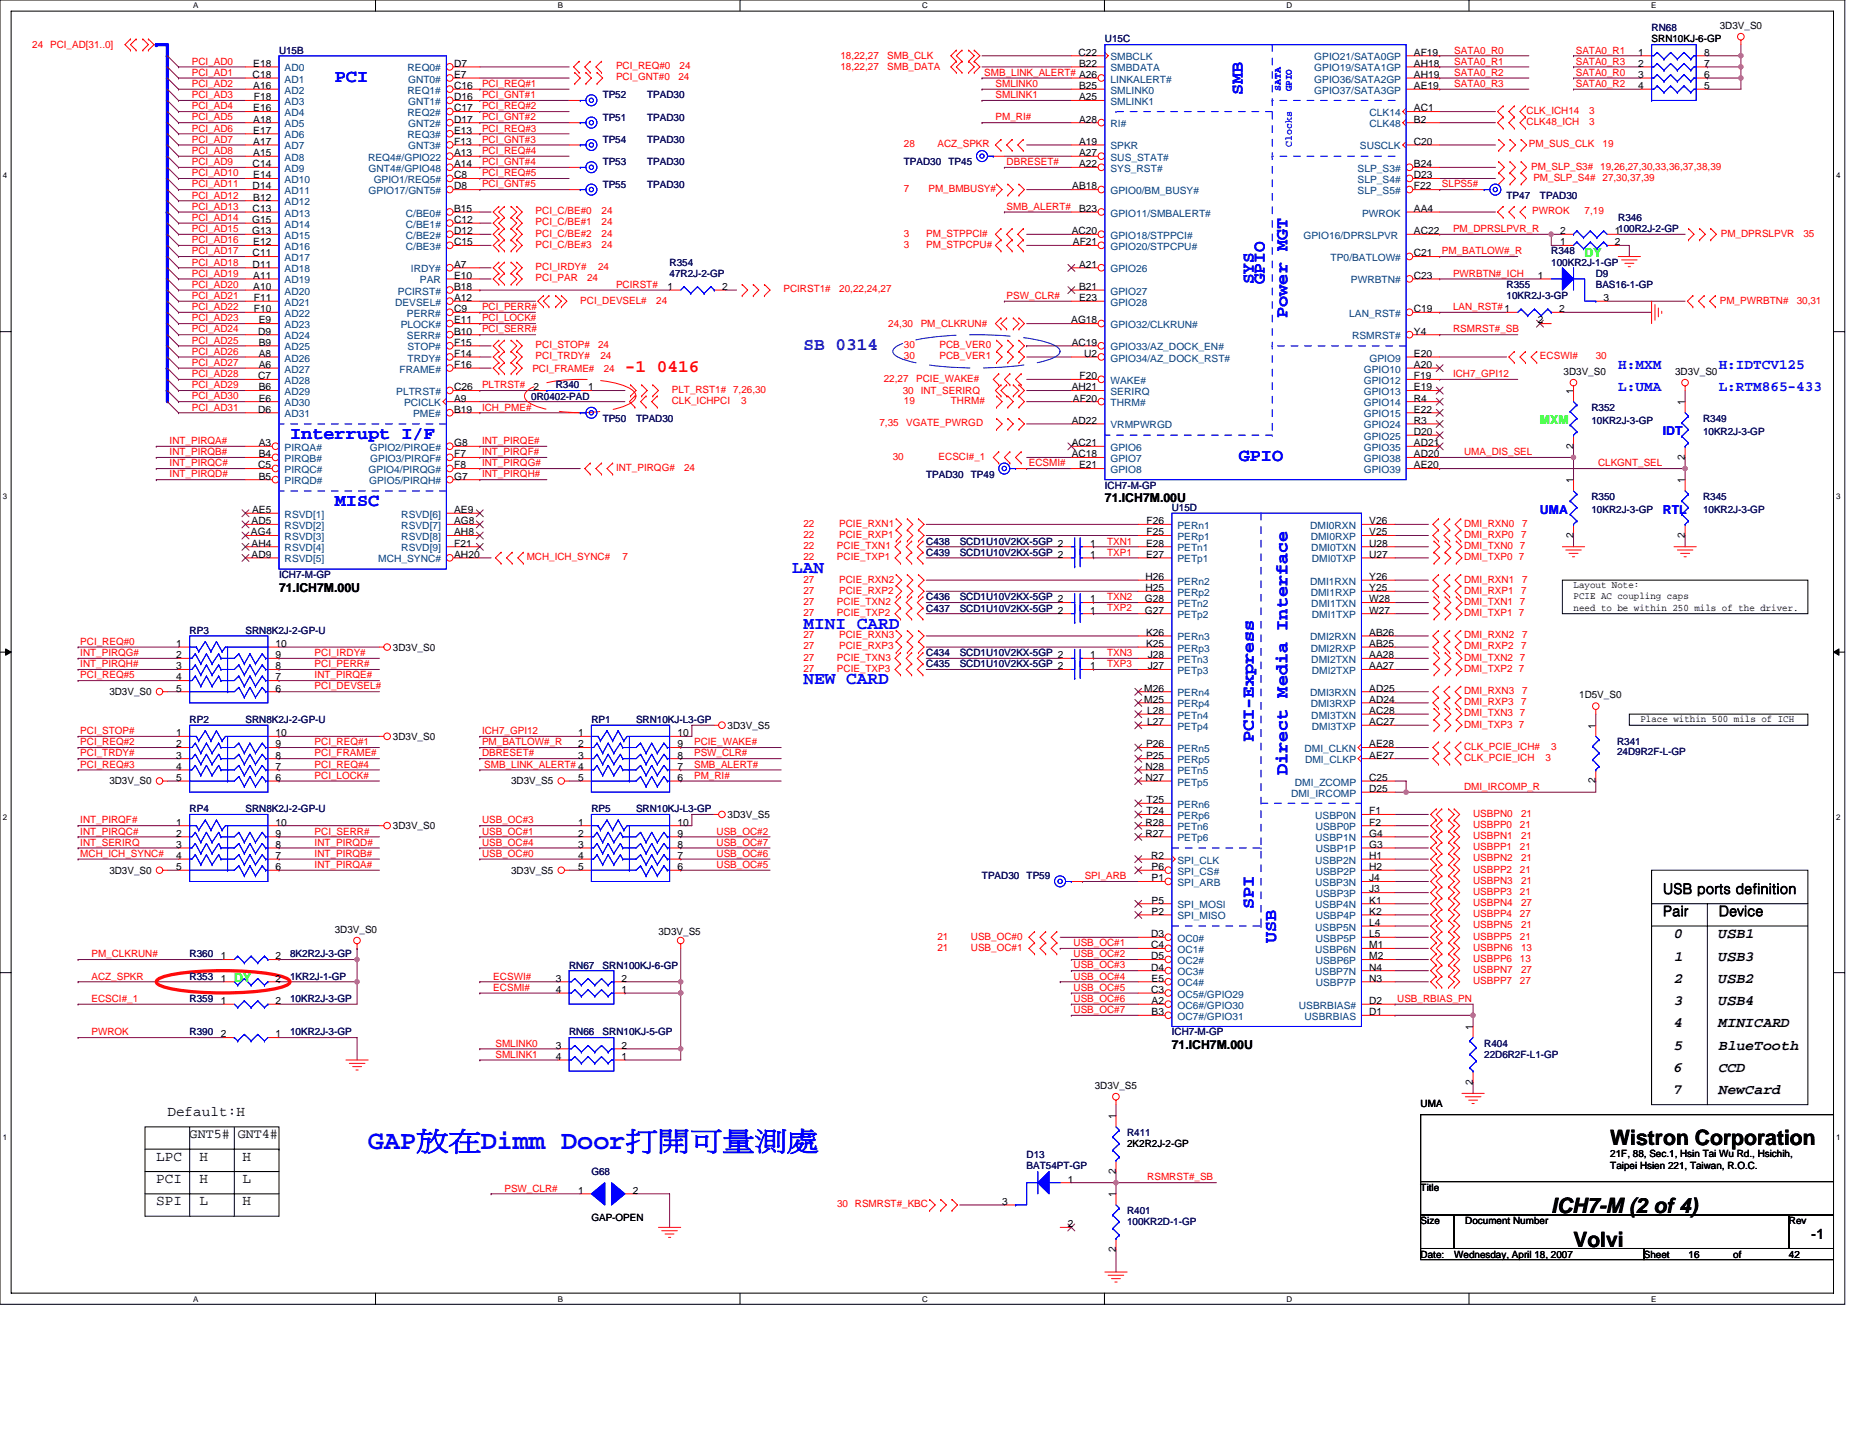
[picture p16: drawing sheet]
<svg xmlns="http://www.w3.org/2000/svg" width="279mm" height="216mm" viewBox="0 0 279 216" stroke-linecap="round" stroke-linejoin="round" font-family="sans-serif">
<defs><g id="words">
<text font-size="4" fill="#00f" x="55.3" y="172.7">GAP放在Dimm Door打開可量測處</text>
<g font-size="3.2">
<text x="241.9" y="172.1">Wistron Corporation</text>
<text x="233" y="182.3">ICH7-M (2 of 4)</text>
<text x="236.4" y="187.3">Volvi</text>
</g>
<g font-size="2.7" fill="#00f">
<text x="50.3" y="12.3">PCI</text>
<text x="186.7" y="14.2" transform="rotate(-90 186.7 14.2)">SMB</text>
<text x="188.3" y="42.7" transform="rotate(-90 188.3 42.7)">SYS</text>
<text x="190" y="42.7" transform="rotate(-90 190 42.7)">GPIO</text>
<text x="193.4" y="47.8" transform="rotate(-90 193.4 47.8)">Power MGT</text>
<text x="43.6" y="65.9">Interrupt I/F</text>
<text x="186.1" y="69.3">GPIO</text>
<text x="50.3" y="76">MISC</text>
<text x="119" y="86.1">LAN</text>
<text x="120.7" y="94.4">MINI CARD</text>
<text x="120.7" y="102.8">NEW CARD</text>
<text x="188.3" y="111.5" transform="rotate(-90 188.3 111.5)">PCI-Express</text>
<text x="193.4" y="116.5" transform="rotate(-90 193.4 116.5)">Direct Media Interface</text>
<text x="188.3" y="136.6" transform="rotate(-90 188.3 136.6)">SPI</text>
<text x="191.7" y="141.6" transform="rotate(-90 191.7 141.6)">USB</text>
</g>
<text font-size="2.7" fill="#0000a0" x="120.7" y="52.5">SB 0314</text>
<text font-size="2.7" fill="#f00" x="93.9" y="55.9">-1 0416</text>
<g font-size="2.2" fill="#00f">
<text x="243.1" y="55.4">H:MXM</text>
<text x="243.1" y="58.8">L:UMA</text>
<text x="258.2" y="58.8">L:RTM865-433</text>
<text x="258.2" y="55.4">H:IDTCV125</text>
</g>
<g font-size="2.2">
<text x="249.8" y="137.6">Pair</text>
<text x="249.8" y="134.3">USB ports definition</text>
<text x="258.2" y="137.6">Device</text>
<text x="251.5" y="140.9">0</text>
<text x="258.2" y="140.9">USB1</text>
<text x="251.5" y="147.7">2</text>
<text x="251.5" y="144.3">1</text>
<text x="258.2" y="147.7">USB2</text>
<text x="258.2" y="144.3">USB3</text>
<text x="251.5" y="154.4">4</text>
<text x="251.5" y="151">3</text>
<text x="258.2" y="154.4">MINICARD</text>
<text x="258.2" y="151">USB4</text>
<text x="251.5" y="157.7">5</text>
<text x="251.5" y="161.1">6</text>
<text x="258.2" y="157.7">BlueTooth</text>
<text x="258.2" y="161.1">CCD</text>
<text x="25.1" y="167.7">Default:H</text>
<text x="251.5" y="164.4">7</text>
<text x="258.2" y="164.4">NewCard</text>
<text x="23.5" y="174.4">LPC</text>
<text x="23.5" y="177.7">PCI</text>
<text x="30" y="174.4">H</text>
<text x="30" y="177.7">H</text>
<text x="36.4" y="174.4">H</text>
<text x="36.4" y="177.7">L</text>
<text x="23.5" y="181.1">SPI</text>
<text x="30" y="181.1">L</text>
<text x="36.4" y="181.1">H</text>
<text x="272.1" y="186.2">-1</text>
</g>
<text font-size="2" x="28.5" y="170.9">GNT5# GNT4#</text>
<g font-size="1.8" fill="#0f0">
<text x="238" y="38.6">DY</text>
<text x="231.3" y="63.7">MXM</text>
<text x="35.2" y="147.6">DY</text>
</g>
<g font-size="1.8" fill="#00f">
<text x="249.8" y="65.4">IDT</text>
<text x="231.3" y="77.2">UMA</text>
<text x="249.8" y="77.2">RTL</text>
</g>
<g font-size="1.8">
<text x="166" y="75.5">71.ICH7M.00U</text>
<text x="41.9" y="88.9">71.ICH7M.00U</text>
<text x="176" y="157.6">71.ICH7M.00U</text>
</g>
<g font-size="1.5" fill="#000080">
<text x="248.1" y="4.7">RN68</text>
<text x="41.9" y="8.1">U15B</text>
<text x="166" y="6.4">U15C</text>
<text x="90.5" y="14.8">TP52</text>
<text x="97.2" y="14.8">TPAD30</text>
<text x="90.5" y="21.5">TP54</text>
<text x="90.5" y="18.1">TP51</text>
<text x="97.2" y="21.5">TPAD30</text>
<text x="97.2" y="18.1">TPAD30</text>
<text x="90.5" y="28.2">TP55</text>
<text x="90.5" y="24.8">TP53</text>
<text x="97.2" y="28.2">TPAD30</text>
<text x="97.2" y="24.8">TPAD30</text>
<text x="135.8" y="24.8">TPAD30</text>
<text x="142.5" y="24.8">TP45</text>
<text x="226.3" y="29.8">TP47</text>
<text x="231.3" y="29.8">TPAD30</text>
<text x="243.1" y="33.2">R346</text>
<text x="100.6" y="39.9">R354</text>
<text x="100.6" y="41.6">47R2J-2-GP</text>
<text x="233" y="38.2">R348</text>
<text x="233" y="39.9">100KR2J-1-GP</text>
<text x="239.7" y="41.6">D9</text>
<text x="226.3" y="43.3">R355</text>
<text x="226.3" y="44.9">10KR2J-3-GP</text>
<text x="239.7" y="43.3">BAS16-1-GP</text>
<text x="83.5" y="58.4">R340</text>
<text x="79.8" y="60">0R0402-PAD</text>
<text x="90.5" y="63.4">TP50</text>
<text x="95.5" y="63.4">TPAD30</text>
<text x="239.1" y="61.7">R352</text>
<text x="239.1" y="63.7">10KR2J-3-GP</text>
<text x="255.8" y="63.4">R349</text>
<text x="255.8" y="65.4">10KR2J-3-GP</text>
<text x="139.1" y="71.8">TPAD30</text>
<text x="145.8" y="71.8">TP49</text>
<text x="166" y="73.4">ICH7-M-GP</text>
<text x="176" y="76.8">U15D</text>
<text x="239.1" y="75.1">R350</text>
<text x="239.1" y="77.1">10KR2J-3-GP</text>
<text x="255.8" y="75.1">R345</text>
<text x="255.8" y="77.1">10KR2J-3-GP</text>
<text x="139.1" y="81.8">C438</text>
<text x="139.1" y="83.5">C439</text>
<text x="144.2" y="81.8">SCD1U10V2KX-5GP 2</text>
<text x="144.2" y="83.5">SCD1U10V2KX-5GP 2</text>
<text x="41.9" y="86.8">ICH7-M-GP</text>
<text x="28.5" y="95.2">RP3</text>
<text x="36.9" y="95.2">SRN8K2J-2-GP-U</text>
<text x="139.1" y="90.2">C436</text>
<text x="139.1" y="91.9">C437</text>
<text x="144.2" y="90.2">SCD1U10V2KX-5GP 2</text>
<text x="144.2" y="91.9">SCD1U10V2KX-5GP 2</text>
<text x="139.1" y="100.3">C435</text>
<text x="139.1" y="98.6">C434</text>
<text x="144.2" y="100.3">SCD1U10V2KX-5GP 2</text>
<text x="144.2" y="98.6">SCD1U10V2KX-5GP 2</text>
<text x="28.5" y="108.6">RP2</text>
<text x="36.9" y="108.6">SRN8K2J-2-GP-U</text>
<text x="88.8" y="108.6">RP1</text>
<text x="95.5" y="108.6">SRN10KJ-L3-GP</text>
<text x="242.9" y="112">R341</text>
<text x="242.9" y="113.5">24D9R2F-L-GP</text>
<text x="28.5" y="122">RP4</text>
<text x="36.9" y="122">SRN8K2J-2-GP-U</text>
<text x="88.8" y="122">RP5</text>
<text x="95.5" y="122">SRN10KJ-L3-GP</text>
<text x="147.5" y="132.1">TPAD30</text>
<text x="154.2" y="132.1">TP59</text>
<text x="28.5" y="143.8">R360</text>
<text x="43.6" y="143.8">8K2R2J-3-GP</text>
<text x="28.5" y="147.2">R353</text>
<text x="43.6" y="147.2">1KR2J-1-GP</text>
<text x="85.5" y="145.5">RN67</text>
<text x="90.5" y="145.5">SRN100KJ-6-GP</text>
<text x="28.5" y="155.6">R390</text>
<text x="28.5" y="150.6">R359</text>
<text x="43.6" y="155.6">10KR2J-3-GP</text>
<text x="43.6" y="150.6">10KR2J-3-GP</text>
<text x="85.5" y="155.6">RN66</text>
<text x="90.5" y="155.6">SRN10KJ-5-GP</text>
<text x="176" y="155.6">ICH7-M-GP</text>
<text x="222.9" y="157.2">R404</text>
<text x="222.9" y="158.9">22D6R2F-L1-GP</text>
<text x="169.3" y="170.7">R411</text>
<text x="88.8" y="176.5">G68</text>
<text x="154.2" y="174">D13</text>
<text x="154.2" y="175.7">BAT54PT-GP</text>
<text x="169.3" y="182.4">R401</text>
<text x="169.3" y="184.1">100KR2D-1-GP</text>
</g>
<g font-size="1.5">
<text x="258.3" y="4.4">3D3V_S0</text>
<text x="38" y="11.7">C18</text>
<text x="38" y="10">E18</text>
<text x="68.2" y="11.7">E7</text>
<text x="68.2" y="10">D7</text>
<text x="162" y="8.4">C22</text>
<text x="162.1" y="10">B22</text>
<text x="212.4" y="8.4">AF19</text>
<text x="212.4" y="10">AH18</text>
<text x="212.4" y="11.7">AH19</text>
<text x="246.1" y="8.4">1</text>
<text x="246.1" y="10">2</text>
<text x="246.1" y="11.7">3</text>
<text x="248.1" y="6.4">SRN10KJ-6-GP</text>
<text x="256" y="11.7">6</text>
<text x="256" y="10">7</text>
<text x="256" y="8.4">8</text>
<text x="38" y="13.4">A16</text>
<text x="38" y="16.7">E16</text>
<text x="38.1" y="15.1">F18</text>
<text x="68.2" y="15.1">D16</text>
<text x="68.2" y="13.4">C16</text>
<text x="68.2" y="16.7">C17</text>
<text x="162.1" y="13.4">B25</text>
<text x="162.1" y="15.1">A25</text>
<text x="212.4" y="13.4">AE19</text>
<text x="212.4" y="16.7">AC1</text>
<text x="246.1" y="13.4">4</text>
<text x="256" y="13.4">5</text>
<text x="38" y="18.4">A18</text>
<text x="38" y="20.1">E17</text>
<text x="38" y="21.8">A17</text>
<text x="38" y="23.5">A15</text>
<text x="68.2" y="18.4">D17</text>
<text x="68.2" y="21.8">F13</text>
<text x="68.2" y="23.5">A13</text>
<text x="68.2" y="20.1">E13</text>
<text x="162.1" y="21.8">A19</text>
<text x="162.1" y="23.5">A27</text>
<text x="162.1" y="18.4">A28</text>
<text x="212.4" y="21.8">C20</text>
<text x="212.4" y="18.4">B2</text>
<text x="38" y="25.1">C14</text>
<text x="38" y="28.5">D14</text>
<text x="38" y="26.8">E14</text>
<text x="68.2" y="25.1">A14</text>
<text x="68.2" y="28.5">D8</text>
<text x="68.2" y="26.8">C8</text>
<text x="161.1" y="28.5">AB18</text>
<text x="162.1" y="25.1">A22</text>
<text x="212.4" y="25.1">B24</text>
<text x="212.4" y="26.8">D23</text>
<text x="212.4" y="28.5">F22</text>
<text x="37.9" y="33.5">G15</text>
<text x="37.9" y="35.2">G13</text>
<text x="38" y="31.8">C13</text>
<text x="38" y="30.1">B12</text>
<text x="68.2" y="31.8">B15</text>
<text x="68.2" y="33.5">C12</text>
<text x="68.2" y="35.2">D12</text>
<text x="161" y="35.2">AC20</text>
<text x="162.1" y="31.8">B23</text>
<text x="212.4" y="31.8">AA4</text>
<text x="212.4" y="35.2">AC22</text>
<text x="234.4" y="35.2">2</text>
<text x="242.6" y="35.2">1100R2J-2-GP</text>
<text x="38" y="38.5">C11</text>
<text x="38" y="40.2">D11</text>
<text x="38" y="36.9">E12</text>
<text x="38" y="41.9">A11</text>
<text x="68.2" y="40.2">A7</text>
<text x="68.2" y="41.9">E10</text>
<text x="68.2" y="36.9">C15</text>
<text x="161.2" y="36.9">AF21</text>
<text x="162.1" y="40.2">A21</text>
<text x="212.4" y="38.5">C21</text>
<text x="212.4" y="41.9">C23</text>
<text x="231" y="41.9">1</text>
<text x="234.4" y="36.9">1</text>
<text x="242.6" y="36.9">2</text>
<text x="38" y="43.6">A10</text>
<text x="38.1" y="45.2">F11</text>
<text x="38.1" y="46.9">F10</text>
<text x="68.2" y="45.2">A12</text>
<text x="68.2" y="46.9">C9</text>
<text x="68.2" y="43.6">B18</text>
<text x="100.2" y="43.6">1</text>
<text x="108.5" y="43.6">2</text>
<text x="162.1" y="43.6">B21</text>
<text x="162.1" y="45.2">E23</text>
<text x="212.4" y="46.9">C19</text>
<text x="234.2" y="46.9">2</text>
<text x="240.9" y="45.2">3</text>
<text x="38.8" y="50.3">D9</text>
<text x="38.9" y="48.6">E9</text>
<text x="38.9" y="51.9">B9</text>
<text x="38.9" y="53.6">A8</text>
<text x="68.2" y="51.9">F15</text>
<text x="68.2" y="53.6">F14</text>
<text x="68.2" y="50.3">B10</text>
<text x="68.2" y="48.6">E11</text>
<text x="160.9" y="48.6">AG18</text>
<text x="161" y="51.9">AC19</text>
<text x="162.9" y="53.6">U2</text>
<text x="212.4" y="50.3">Y4</text>
<text x="212.4" y="53.6">E20</text>
<text x="231" y="48.6">2</text>
<text x="38.8" y="57">C7</text>
<text x="38.9" y="55.3">A6</text>
<text x="38.9" y="58.7">B6</text>
<text x="68.2" y="55.3">F16</text>
<text x="68.2" y="58.7">C26</text>
<text x="80.1" y="58.7">2</text>
<text x="88.3" y="58.7">1</text>
<text x="161" y="58.7">AH21</text>
<text x="162.2" y="57">F20</text>
<text x="212.4" y="55.3">A20</text>
<text x="212.4" y="57">F19</text>
<text x="212.4" y="58.7">E19</text>
<text x="234.9" y="56.3">3D3V_S0</text>
<text x="236.3" y="59.2" transform="rotate(-90 236.3 59.2)">1</text>
<text x="251.6" y="56.3">3D3V_S0</text>
<text x="38.8" y="62">D6</text>
<text x="38.9" y="60.3">E6</text>
<text x="68.2" y="62">B19</text>
<text x="68.2" y="60.3">A9</text>
<text x="161" y="63.7">AD22</text>
<text x="161.2" y="60.3">AF20</text>
<text x="212.4" y="60.3">R4</text>
<text x="212.4" y="62">E22</text>
<text x="212.4" y="63.7">R3</text>
<text x="212.4" y="65.4">D20</text>
<text x="253.1" y="60.9" transform="rotate(-90 253.1 60.9)">1</text>
<text x="38.8" y="70.4">C5</text>
<text x="38.9" y="67">A3</text>
<text x="38.9" y="68.7">B4</text>
<text x="68.2" y="70.4">F8</text>
<text x="68.2" y="68.7">F7</text>
<text x="68.2" y="67">G8</text>
<text x="161" y="67">AC21</text>
<text x="161" y="68.7">AC18</text>
<text x="162.1" y="70.4">E21</text>
<text x="212.4" y="67">AD21</text>
<text x="212.4" y="68.7">AD20</text>
<text x="212.4" y="70.4">AE20</text>
<text x="236.3" y="67.4" transform="rotate(-90 236.3 67.4)">2</text>
<text x="253.1" y="69.1" transform="rotate(-90 253.1 69.1)">2</text>
<text x="37.9" y="77.1">AE5</text>
<text x="38.9" y="72.1">B5</text>
<text x="68.2" y="77.1">AE9</text>
<text x="68.2" y="72.1">G7</text>
<text x="236.3" y="72.6" transform="rotate(-90 236.3 72.6)">1</text>
<text x="253.1" y="72.6" transform="rotate(-90 253.1 72.6)">1</text>
<text x="37.7" y="80.4">AG4</text>
<text x="37.8" y="78.8">AD5</text>
<text x="37.8" y="82.1">AH4</text>
<text x="37.8" y="83.8">AD9</text>
<text x="68.2" y="83.8">AH20</text>
<text x="68.2" y="82.1">F21</text>
<text x="68.2" y="80.4">AH8</text>
<text x="68.2" y="78.8">AG8</text>
<text x="163.8" y="82.1">1</text>
<text x="163.8" y="83.8">1</text>
<text x="172.1" y="82.1">E28</text>
<text x="172.1" y="83.8">E27</text>
<text x="172.2" y="78.8">F26</text>
<text x="172.2" y="80.4">F25</text>
<text x="205.7" y="78.8">V26</text>
<text x="205.7" y="83.8">U27</text>
<text x="205.7" y="82.1">U28</text>
<text x="205.7" y="80.4">V25</text>
<text x="236.3" y="80.8" transform="rotate(-90 236.3 80.8)">2</text>
<text x="253.1" y="80.8" transform="rotate(-90 253.1 80.8)">2</text>
<text x="172.1" y="87.1">H26</text>
<text x="172.1" y="88.8">H25</text>
<text x="205.7" y="87.1">Y26</text>
<text x="205.7" y="88.8">Y25</text>
<text x="236.4" y="88.4">Layout Note:</text>
<text x="163.8" y="90.5">1</text>
<text x="163.8" y="92.2">1</text>
<text x="172" y="90.5">G28</text>
<text x="172" y="92.2">G27</text>
<text x="172.1" y="95.5">K26</text>
<text x="205.7" y="95.5">AB26</text>
<text x="205.7" y="92.2">W27</text>
<text x="205.7" y="90.5">W28</text>
<text x="236.4" y="90">PCIE AC coupling caps</text>
<text x="236.4" y="91.7">need to be within 250 mils of the driver.</text>
<text x="26.5" y="97.2">1</text>
<text x="26.5" y="98.9">2</text>
<text x="26.5" y="100.6">3</text>
<text x="41.4" y="100.6">8</text>
<text x="41.4" y="98.9">9</text>
<text x="41.4" y="97.2">10</text>
<text x="59" y="97.7">3D3V_S0</text>
<text x="163.8" y="100.6">1</text>
<text x="163.8" y="98.9">1</text>
<text x="172.1" y="97.2">K25</text>
<text x="172.4" y="98.9">J28</text>
<text x="172.4" y="100.6">J27</text>
<text x="205.7" y="100.6">AA27</text>
<text x="205.7" y="98.9">AA28</text>
<text x="205.7" y="97.2">AB25</text>
<text x="16.4" y="104.5">3D3V_S0</text>
<text x="26.5" y="102.2">4</text>
<text x="26.5" y="103.9">5</text>
<text x="41.4" y="103.9">6</text>
<text x="41.4" y="102.2">7</text>
<text x="171.9" y="103.9">M26</text>
<text x="171.9" y="105.6">M25</text>
<text x="172.3" y="107.3">L28</text>
<text x="205.7" y="103.9">AD25</text>
<text x="205.7" y="107.3">AC28</text>
<text x="205.7" y="105.6">AD24</text>
<text x="237.2" y="104.9">1D5V_S0</text>
<text x="26.5" y="110.6">1</text>
<text x="26.5" y="112.3">2</text>
<text x="26.5" y="114">3</text>
<text x="41.4" y="114">8</text>
<text x="41.4" y="112.3">9</text>
<text x="41.4" y="110.6">10</text>
<text x="59" y="111.1">3D3V_S0</text>
<text x="86.8" y="110.6">1</text>
<text x="86.8" y="112.3">2</text>
<text x="86.8" y="114">3</text>
<text x="101.7" y="114">8</text>
<text x="101.7" y="112.3">9</text>
<text x="101.7" y="110.6">10</text>
<text x="109.3" y="109.5">3D3V_S5</text>
<text x="172.1" y="112.3">P26</text>
<text x="172.1" y="114">P25</text>
<text x="172.3" y="108.9">L27</text>
<text x="205.7" y="112.3">AE28</text>
<text x="205.7" y="108.9">AC27</text>
<text x="205.7" y="114">AE27</text>
<text x="239.7" y="109.5" transform="rotate(-90 239.7 109.5)">1</text>
<text x="246.4" y="108.5">Place within 500 mils of ICH</text>
<text x="16.4" y="117.9">3D3V_S0</text>
<text x="26.5" y="115.7">4</text>
<text x="26.5" y="117.3">5</text>
<text x="41.4" y="117.3">6</text>
<text x="41.4" y="115.7">7</text>
<text x="76.8" y="117.9">3D3V_S5</text>
<text x="86.8" y="117.3">5</text>
<text x="101.7" y="117.3">6</text>
<text x="101.7" y="115.7">7</text>
<text x="172.1" y="115.7">N28</text>
<text x="172.1" y="117.3">N27</text>
<text x="205.7" y="119">D25</text>
<text x="205.7" y="117.3">C25</text>
<text x="239.7" y="117.7" transform="rotate(-90 239.7 117.7)">2</text>
<text x="26.5" y="124">1</text>
<text x="26.5" y="125.7">2</text>
<text x="41.4" y="125.7">9</text>
<text x="41.4" y="124">10</text>
<text x="59" y="124.6">3D3V_S0</text>
<text x="86.8" y="124">1</text>
<text x="86.8" y="125.7">2</text>
<text x="101.7" y="125.7">9</text>
<text x="101.7" y="124">10</text>
<text x="109.3" y="122.9">3D3V_S5</text>
<text x="172.1" y="124">R28</text>
<text x="172.1" y="125.7">R27</text>
<text x="172.2" y="120.7">T25</text>
<text x="172.2" y="122.3">T24</text>
<text x="205.7" y="122.3">F1</text>
<text x="205.7" y="125.7">G4</text>
<text x="205.7" y="124">F2</text>
<text x="16.4" y="131.3">3D3V_S0</text>
<text x="26.5" y="127.4">3</text>
<text x="26.5" y="129.1">4</text>
<text x="26.5" y="130.7">5</text>
<text x="41.4" y="130.7">6</text>
<text x="41.4" y="129.1">7</text>
<text x="41.4" y="127.4">8</text>
<text x="76.8" y="131.3">3D3V_S5</text>
<text x="86.8" y="127.4">3</text>
<text x="86.8" y="129.1">4</text>
<text x="86.8" y="130.7">5</text>
<text x="101.7" y="130.7">6</text>
<text x="101.7" y="129.1">7</text>
<text x="101.7" y="127.4">8</text>
<text x="172.9" y="129.1">R2</text>
<text x="173" y="130.7">P6</text>
<text x="205.7" y="129.1">H1</text>
<text x="205.7" y="127.4">G3</text>
<text x="205.7" y="130.7">H2</text>
<text x="173" y="132.4">P1</text>
<text x="173" y="135.8">P5</text>
<text x="173" y="137.4">P2</text>
<text x="205.7" y="132.4">J4</text>
<text x="205.7" y="135.8">K1</text>
<text x="205.7" y="134.1">J3</text>
<text x="205.7" y="137.4">K2</text>
<text x="50.3" y="140.2">3D3V_S0</text>
<text x="98.9" y="140.5">3D3V_S5</text>
<text x="172.9" y="140.8">D3</text>
<text x="172.9" y="142.5">C4</text>
<text x="205.7" y="139.1">L4</text>
<text x="205.7" y="142.5">M1</text>
<text x="205.7" y="140.8">L5</text>
<text x="33.2" y="147.5">1</text>
<text x="33.2" y="144.1">1</text>
<text x="41.4" y="147.5">2</text>
<text x="41.4" y="144.1">2</text>
<text x="83.5" y="147.5">3</text>
<text x="83.5" y="149.2">4</text>
<text x="93.4" y="149.2">1</text>
<text x="93.4" y="147.5">2</text>
<text x="172.9" y="144.1">D5</text>
<text x="172.9" y="145.8">D4</text>
<text x="172.9" y="149.2">C3</text>
<text x="173" y="147.5">E5</text>
<text x="205.7" y="145.8">N4</text>
<text x="205.7" y="144.1">M2</text>
<text x="205.7" y="147.5">N3</text>
<text x="33.2" y="155.9">2</text>
<text x="33.2" y="150.9">1</text>
<text x="41.4" y="155.9">1</text>
<text x="41.4" y="150.9">2</text>
<text x="173" y="150.9">A2</text>
<text x="173" y="152.5">B3</text>
<text x="205.7" y="152.5">D1</text>
<text x="205.7" y="150.9">D2</text>
<text x="221.3" y="154.7" transform="rotate(-90 221.3 154.7)">1</text>
<text x="83.5" y="157.6">3</text>
<text x="83.5" y="159.2">4</text>
<text x="93.4" y="159.2">1</text>
<text x="93.4" y="157.6">2</text>
<text x="164.4" y="163.6">3D3V_S5</text>
<text x="213.4" y="166.3">UMA</text>
<text x="221.3" y="162.9" transform="rotate(-90 221.3 162.9)">2</text>
<text x="167.6" y="168.1" transform="rotate(-90 167.6 168.1)">1</text>
<text x="169.3" y="172.3">2K2R2J-2-GP</text>
<text x="241.9" y="173.8">21F, 88, Sec.1, Hsin Tai Wu Rd., Hsichih,</text>
<text x="86.8" y="179.3">1</text>
<text x="95" y="179.3">2</text>
<text x="160.4" y="177.7">1</text>
<text x="167.6" y="179.9" transform="rotate(-90 167.6 179.9)">1</text>
<text x="167.6" y="176.4" transform="rotate(-90 167.6 176.4)">2</text>
<text x="213.4" y="178.9">Title</text>
<text x="241.9" y="175.6">Taipei Hsien 221, Taiwan, R.O.C.</text>
<text x="88.8" y="183.4">GAP-OPEN</text>
<text x="150.5" y="181">3</text>
<text x="160.4" y="184.4">2</text>
<text x="213.4" y="183.9">Size</text>
<text x="220.1" y="183.9">Document Number</text>
<text x="268.7" y="183.9">Rev</text>
<text x="167.6" y="188.1" transform="rotate(-90 167.6 188.1)">2</text>
<text x="213.4" y="188.9">Date:</text>
<text x="218.4" y="188.9">Wednesday, April 18, 2007</text>
<text x="246.9" y="188.9">Sheet</text>
<text x="253.6" y="188.9">16</text>
<text x="260.3" y="188.9">of</text>
<text x="268.7" y="188.9">42</text>
</g>
<g font-size="1.5" fill="#f00">
<text x="4.8" y="7.2">24 PCI_AD[31..0]</text>
<text x="28.8" y="9.7">PCI_AD0</text>
<text x="28.8" y="11.4">PCI_AD1</text>
<text x="92.5" y="10.4">PCI_REQ#0</text>
<text x="102.1" y="10.4">24</text>
<text x="126.2" y="8.9">18,22,27</text>
<text x="126.2" y="10.6">18,22,27</text>
<text x="133.3" y="8.9">SMB_CLK</text>
<text x="133.3" y="10.6">SMB_DATA</text>
<text x="147.8" y="11.4">SMB_LINK_ALERT# A26</text>
<text x="218.4" y="8">SATA0_R0</text>
<text x="218.4" y="9.7">SATA0_R1</text>
<text x="218.4" y="11.4">SATA0_R2</text>
<text x="236.7" y="11.4">SATA0_R0</text>
<text x="236.7" y="9.7">SATA0_R3</text>
<text x="236.7" y="8">SATA0_R1</text>
<text x="28.8" y="14.8">PCI_AD3</text>
<text x="28.8" y="16.4">PCI_AD4</text>
<text x="28.8" y="13.1">PCI_AD2</text>
<text x="72.4" y="16.4">PCI_REQ#2</text>
<text x="72.4" y="13.1">PCI_REQ#1</text>
<text x="72.4" y="14.8">PCI_GNT#1</text>
<text x="92.5" y="12.1">PCI_GNT#0</text>
<text x="101.9" y="12.1">24</text>
<text x="149.5" y="14.8">SMLINK1</text>
<text x="149.5" y="13.1">SMLINK0</text>
<text x="218.4" y="13.1">SATA0_R3</text>
<text x="229.3" y="17.1">CLK_ICH14</text>
<text x="236.7" y="13.1">SATA0_R2</text>
<text x="238.7" y="17.1">3</text>
<text x="28.8" y="21.4">PCI_AD7</text>
<text x="28.8" y="23.1">PCI_AD8</text>
<text x="28.8" y="18.1">PCI_AD5</text>
<text x="28.8" y="19.8">PCI_AD6</text>
<text x="72.4" y="19.8">PCI_REQ#3</text>
<text x="72.4" y="21.4">PCI_GNT#3</text>
<text x="72.4" y="18.1">PCI_GNT#2</text>
<text x="72.4" y="23.1">PCI_REQ#4</text>
<text x="135.8" y="22.1">28</text>
<text x="140.8" y="22.1">ACZ_SPKR</text>
<text x="149.5" y="18.1">PM_RI#</text>
<text x="229.3" y="18.8">CLK48_ICH</text>
<text x="229.7" y="22.1">PM_SUS_CLK</text>
<text x="238.7" y="18.8">3</text>
<text x="240.7" y="22.1">19</text>
<text x="28.8" y="24.8">PCI_AD9</text>
<text x="28.8" y="29.8">PCI_AD12</text>
<text x="28.8" y="26.5">PCI_AD10</text>
<text x="28.8" y="28.2">PCI_AD11</text>
<text x="72.4" y="26.5">PCI_REQ#5</text>
<text x="72.4" y="24.8">PCI_GNT#4</text>
<text x="72.4" y="28.2">PCI_GNT#5</text>
<text x="135.8" y="28.9">7</text>
<text x="139.5" y="28.9">PM_BMBUSY#</text>
<text x="151.2" y="24.8">DBRESET#</text>
<text x="216.6" y="28.2">SLPS5#</text>
<text x="230" y="25.5">PM_SLP_S3#</text>
<text x="230.3" y="27.2">PM_SLP_S4#</text>
<text x="240.4" y="25.5">19,26,27,30,33,36,37,38,39</text>
<text x="240.7" y="27.2">27,30,37,39</text>
<text x="28.8" y="33.2">PCI_AD14</text>
<text x="28.8" y="34.9">PCI_AD15</text>
<text x="28.8" y="31.5">PCI_AD13</text>
<text x="80.5" y="32.2">PCI_C/BE#0</text>
<text x="80.5" y="33.9">PCI_C/BE#1</text>
<text x="80.5" y="35.5">PCI_C/BE#2</text>
<text x="90.4" y="32.2">24</text>
<text x="90.4" y="33.9">24</text>
<text x="90.4" y="35.5">24</text>
<text x="135.8" y="35.5">3</text>
<text x="139.1" y="35.5">PM_STPPCI#</text>
<text x="151.2" y="31.5">SMB_ALERT#</text>
<text x="218.3" y="34.9">PM_DPRSLPVR_R</text>
<text x="230.2" y="32.2">PWROK</text>
<text x="238" y="32.2">7,19</text>
<text x="258.5" y="35.5">PM_DPRSLPVR</text>
<text x="270.9" y="35.5">35</text>
<text x="28.8" y="39.9">PCI_AD18</text>
<text x="28.8" y="41.6">PCI_AD19</text>
<text x="28.8" y="38.2">PCI_AD17</text>
<text x="28.8" y="36.5">PCI_AD16</text>
<text x="80.5" y="37.2">PCI_C/BE#3</text>
<text x="80.5" y="40.6">PCI_IRDY#</text>
<text x="89.9" y="40.6">24</text>
<text x="90.4" y="37.2">24</text>
<text x="135.8" y="37.2">3</text>
<text x="139.1" y="37.2">PM_STPCPU#</text>
<text x="216.6" y="38.2">PM_BATLOW#_R</text>
<text x="218.3" y="41.6">PWRBTN#_ICH</text>
<text x="28.8" y="46.6">PCI_AD22</text>
<text x="28.8" y="44.9">PCI_AD21</text>
<text x="28.8" y="43.2">PCI_AD20</text>
<text x="72.4" y="46.6">PCI_PERR#</text>
<text x="80.5" y="42.2">PCI_PAR</text>
<text x="87.2" y="45.6">PCI_DEVSEL#</text>
<text x="88.2" y="42.2">24</text>
<text x="92.5" y="43.2">PCIRST#</text>
<text x="98.6" y="45.6">24</text>
<text x="117.7" y="43.9">PCIRST1#</text>
<text x="126.1" y="43.9">20,22,24,27</text>
<text x="151.2" y="44.9">PSW_CLR#</text>
<text x="218.3" y="46.6">LAN_RST#1</text>
<text x="258.3" y="45.6">PM_PWRBTN#</text>
<text x="269.9" y="45.6">30,31</text>
<text x="28.8" y="50">PCI_AD24</text>
<text x="28.8" y="51.6">PCI_AD25</text>
<text x="28.8" y="48.3">PCI_AD23</text>
<text x="28.8" y="53.3">PCI_AD26</text>
<text x="72.4" y="48.3">PCI_LOCK#</text>
<text x="72.4" y="50">PCI_SERR#</text>
<text x="80.5" y="52.3">PCI_STOP#</text>
<text x="80.5" y="54">PCI_TRDY#</text>
<text x="89.9" y="52.3">24</text>
<text x="90.2" y="54">24</text>
<text x="133.4" y="49.1">24,30</text>
<text x="135.8" y="52.3">30</text>
<text x="135.8" y="54">30</text>
<text x="138.3" y="49.1">PM_CLKRUN#</text>
<text x="141.1" y="52.3">PCB_VER0</text>
<text x="141.1" y="54">PCB_VER1</text>
<text x="218.3" y="50">RSMRST#_SB</text>
<text x="231.3" y="54">ECSWI#</text>
<text x="239.7" y="54">30</text>
<text x="28.8" y="56.7">PCI_AD28</text>
<text x="28.8" y="55">PCI_AD27</text>
<text x="28.8" y="58.3">PCI_AD29</text>
<text x="72.4" y="58.3">PLTRST#</text>
<text x="80" y="55.8">PCI_FRAME#</text>
<text x="90.7" y="55.8">24</text>
<text x="100.9" y="59">PLT_RST1# 7,26,30</text>
<text x="132.8" y="57.3">22,27</text>
<text x="135.6" y="59.2">30 INT_SERIRQ</text>
<text x="137.6" y="57.3">PCIE_WAKE#</text>
<text x="218.3" y="56.7">ICH7_GPI12</text>
<text x="28.8" y="61.7">PCI_AD31</text>
<text x="28.8" y="60">PCI_AD30</text>
<text x="72.4" y="61.7">ICH_PME#</text>
<text x="100.9" y="60.7">CLK_ICHPCI</text>
<text x="111.3" y="60.7">3</text>
<text x="132.1" y="64.1">7,35</text>
<text x="135.8" y="60.7">19</text>
<text x="136.1" y="64.1">VGATE_PWRGD</text>
<text x="142.8" y="60.7">THRM#</text>
<text x="25.5" y="68.4">INT_PIRQB#</text>
<text x="25.5" y="70.1">INT_PIRQC#</text>
<text x="25.5" y="71.7">INT_PIRQD#</text>
<text x="25.5" y="66.7">INT_PIRQA#</text>
<text x="72.4" y="68.4">INT_PIRQF#</text>
<text x="72.4" y="70.1">INT_PIRQG#</text>
<text x="72.4" y="66.7">INT_PIRQE#</text>
<text x="72.4" y="71.7">INT_PIRQH#</text>
<text x="92.5" y="70.8">INT_PIRQG#</text>
<text x="102.8" y="70.8">24</text>
<text x="134.1" y="69.1">30</text>
<text x="141" y="69.1">ECSCI#_1</text>
<text x="154.6" y="70.1">ECSMI#</text>
<text x="219.9" y="68.4">UMA_DIS_SEL</text>
<text x="240.1" y="70.1">CLKGNT_SEL</text>
<text x="120.7" y="82.5">22</text>
<text x="120.7" y="79.1">22</text>
<text x="120.7" y="80.8">22</text>
<text x="125.7" y="82.5">PCIE_TXN1</text>
<text x="126.1" y="79.1">PCIE_RXN1</text>
<text x="126.1" y="80.8">PCIE_RXP1</text>
<text x="166.3" y="83.5">TXP1</text>
<text x="166.3" y="81.8">TXN1</text>
<text x="219.9" y="79.1">DMI_RXN0</text>
<text x="219.9" y="80.8">DMI_RXP0</text>
<text x="219.9" y="82.5">DMI_TXN0 7</text>
<text x="228.5" y="80.8">7</text>
<text x="228.7" y="79.1">7</text>
<text x="79.1" y="84.2">MCH_ICH_SYNC#</text>
<text x="93.5" y="84.2">7</text>
<text x="120.7" y="84.2">22</text>
<text x="120.7" y="87.5">27</text>
<text x="120.7" y="89.2">27</text>
<text x="125.7" y="84.2">PCIE_TXP1</text>
<text x="126.1" y="87.5">PCIE_RXN2</text>
<text x="126.1" y="89.2">PCIE_RXP2</text>
<text x="219.9" y="87.5">DMI_RXN1</text>
<text x="219.9" y="89.2">DMI_RXP1</text>
<text x="219.9" y="84.2">DMI_TXP0 7</text>
<text x="228.5" y="89.2">7</text>
<text x="228.7" y="87.5">7</text>
<text x="120.7" y="90.9">27</text>
<text x="120.7" y="92.5">27</text>
<text x="120.7" y="95.9">27</text>
<text x="125.7" y="90.9">PCIE_TXN2</text>
<text x="125.7" y="92.5">PCIE_TXP2</text>
<text x="126.1" y="95.9">PCIE_RXN3</text>
<text x="166.3" y="91.9">TXP2</text>
<text x="166.3" y="90.2">TXN2</text>
<text x="219.9" y="95.9">DMI_RXN2</text>
<text x="219.9" y="90.9">DMI_TXN1 7</text>
<text x="219.9" y="92.5">DMI_TXP1 7</text>
<text x="228.7" y="95.9">7</text>
<text x="12.1" y="101.9">PCI_REQ#5</text>
<text x="12.1" y="100.2">INT_PIRQH#</text>
<text x="12.1" y="96.9">PCI_REQ#0</text>
<text x="12.1" y="98.6">INT_PIRQG#</text>
<text x="47.3" y="101.9">INT_PIRQE#</text>
<text x="47.3" y="98.6">PCI_IRDY#</text>
<text x="47.3" y="100.2">PCI_PERR#</text>
<text x="120.7" y="99.3">27</text>
<text x="120.7" y="100.9">27</text>
<text x="120.7" y="97.6">27</text>
<text x="125.7" y="99.3">PCIE_TXN3</text>
<text x="125.7" y="100.9">PCIE_TXP3</text>
<text x="126.1" y="97.6">PCIE_RXP3</text>
<text x="166.3" y="100.2">TXP3</text>
<text x="166.3" y="98.6">TXN3</text>
<text x="219.9" y="97.6">DMI_RXP2</text>
<text x="219.9" y="99.3">DMI_TXN2 7</text>
<text x="219.9" y="100.9">DMI_TXP2 7</text>
<text x="228.5" y="97.6">7</text>
<text x="47.3" y="103.6">PCI_DEVSEL#</text>
<text x="219.9" y="104.3">DMI_RXN3</text>
<text x="219.9" y="106">DMI_RXP3</text>
<text x="219.9" y="107.6">DMI_TXN3 7</text>
<text x="228.5" y="106">7</text>
<text x="228.7" y="104.3">7</text>
<text x="12.1" y="110.3">PCI_STOP#</text>
<text x="12.1" y="112">PCI_REQ#2</text>
<text x="12.1" y="113.6">PCI_TRDY#</text>
<text x="47.3" y="112">PCI_REQ#1</text>
<text x="47.3" y="113.6">PCI_FRAME#</text>
<text x="72.4" y="110.3">ICH7_GPI12</text>
<text x="72.4" y="113.6">DBRESET#</text>
<text x="72.4" y="112">PM_BATLOW#_R</text>
<text x="104.3" y="112">PCIE_WAKE#</text>
<text x="104.3" y="113.6">PSW_CLR#</text>
<text x="219.9" y="112.7">CLK_PCIE_ICH#</text>
<text x="219.9" y="109.3">DMI_TXP3 7</text>
<text x="233" y="112.7">3</text>
<text x="12.1" y="115.3">PCI_REQ#3</text>
<text x="47.3" y="117">PCI_LOCK#</text>
<text x="47.3" y="115.3">PCI_REQ#4</text>
<text x="72.7" y="115.3">SMB_LINK_ALERT# 4</text>
<text x="104.3" y="115.3">SMB_ALERT#</text>
<text x="104.3" y="117">PM_RI#</text>
<text x="219.9" y="118.7">DMI_IRCOMP_R</text>
<text x="219.9" y="114.3">CLK_PCIE_ICH</text>
<text x="232.2" y="114.3">3</text>
<text x="12.1" y="123.7">INT_PIRQF#</text>
<text x="12.1" y="125.4">INT_PIRQC#</text>
<text x="47.3" y="125.4">PCI_SERR#</text>
<text x="72.4" y="123.7">USB_OC#3</text>
<text x="72.4" y="125.4">USB_OC#1</text>
<text x="107.6" y="125.4">USB_OC#2</text>
<text x="221.3" y="122.7">USBPN0</text>
<text x="221.3" y="124.4">USBPP0</text>
<text x="228.3" y="124.4">21</text>
<text x="228.5" y="122.7">21</text>
<text x="12.1" y="127.1">INT_SERIRQ</text>
<text x="12.1" y="128.7">MCH_ICH_SYNC#</text>
<text x="47.3" y="130.4">INT_PIRQA#</text>
<text x="47.3" y="127.1">INT_PIRQD#</text>
<text x="47.3" y="128.7">INT_PIRQB#</text>
<text x="72.4" y="128.7">USB_OC#0</text>
<text x="72.4" y="127.1">USB_OC#4</text>
<text x="107.6" y="130.4">USB_OC#5</text>
<text x="107.6" y="127.1">USB_OC#7</text>
<text x="107.6" y="128.7">USB_OC#6</text>
<text x="221.3" y="129.4">USBPN2</text>
<text x="221.3" y="131.1">USBPP2</text>
<text x="221.3" y="126.1">USBPN1</text>
<text x="221.3" y="127.7">USBPP1</text>
<text x="228.3" y="131.1">21</text>
<text x="228.3" y="127.7">21</text>
<text x="228.5" y="129.4">21</text>
<text x="228.5" y="126.1">21</text>
<text x="162.9" y="132.1">SPI_ARB</text>
<text x="221.3" y="132.8">USBPN3</text>
<text x="221.3" y="136.1">USBPN4</text>
<text x="221.3" y="137.8">USBPP4</text>
<text x="221.3" y="134.5">USBPP3</text>
<text x="228.3" y="137.8">27</text>
<text x="228.3" y="134.5">21</text>
<text x="228.5" y="132.8">21</text>
<text x="228.5" y="136.1">27</text>
<text x="13.7" y="143.8">PM_CLKRUN#</text>
<text x="140.8" y="142.8">21</text>
<text x="140.8" y="141.2">21</text>
<text x="145.8" y="142.8">USB_OC#1</text>
<text x="145.8" y="141.2">USB_OC#0</text>
<text x="161.3" y="142.2">USB_OC#1</text>
<text x="161.3" y="143.8">USB_OC#2</text>
<text x="221.3" y="142.8">USBPN6</text>
<text x="221.3" y="139.5">USBPN5</text>
<text x="221.3" y="141.2">USBPP5</text>
<text x="228.3" y="141.2">21</text>
<text x="228.5" y="142.8">13</text>
<text x="228.5" y="139.5">21</text>
<text x="13.7" y="147.2">ACZ_SPKR</text>
<text x="74.1" y="147.2">ECSWI#</text>
<text x="74.1" y="148.9">ECSMI#</text>
<text x="161.3" y="145.5">USB_OC#3</text>
<text x="161.3" y="147.2">USB_OC#4</text>
<text x="161.3" y="148.9">USB_OC#5</text>
<text x="221.3" y="144.5">USBPP6</text>
<text x="221.3" y="146.2">USBPN7</text>
<text x="221.3" y="147.9">USBPP7</text>
<text x="228.3" y="144.5">13</text>
<text x="228.3" y="147.9">27</text>
<text x="228.5" y="146.2">27</text>
<text x="13.7" y="150.5">ECSCI#_1</text>
<text x="13.7" y="155.6">PWROK</text>
<text x="161.3" y="152.2">USB_OC#7</text>
<text x="161.3" y="150.5">USB_OC#6</text>
<text x="209.9" y="150.5">USB_RBIAS_PN</text>
<text x="74.4" y="157.2">SMLINK0</text>
<text x="74.4" y="158.9">SMLINK1</text>
<text x="75.8" y="179">PSW_CLR#</text>
<text x="172.3" y="177.4">RSMRST#_SB</text>
<text x="125.7" y="181.4">30 RSMRST#_KBC</text>
</g>
<g font-size="1.5" fill="#004080">
<text x="42.8" y="10.7">AD0</text>
<text x="61.2" y="10.7">REQ0#</text>
<text x="166.8" y="9.1">SMBCLK</text>
<text x="166.8" y="10.7">SMBDATA</text>
<text x="197.4" y="9.1">GPIO21/SATA0GP</text>
<text x="197.4" y="10.7">GPIO19/SATA1GP</text>
<text x="42.8" y="12.4">AD1</text>
<text x="42.8" y="14.1">AD2</text>
<text x="42.8" y="15.8">AD3</text>
<text x="42.8" y="17.4">AD4</text>
<text x="61.2" y="14.1">REQ1#</text>
<text x="61.2" y="17.4">REQ2#</text>
<text x="61.3" y="12.4">GNT0#</text>
<text x="61.3" y="15.8">GNT1#</text>
<text x="166.8" y="12.4">LINKALERT#</text>
<text x="166.8" y="14.1">SMLINK0</text>
<text x="166.8" y="15.8">SMLINK1</text>
<text x="197.4" y="12.4">GPIO36/SATA2GP</text>
<text x="197.4" y="14.1">GPIO37/SATA3GP</text>
<text x="205.7" y="17.4">CLK14</text>
<text x="42.8" y="19.1">AD5</text>
<text x="42.8" y="20.8">AD6</text>
<text x="42.8" y="22.5">AD7</text>
<text x="61.2" y="20.8">REQ3#</text>
<text x="61.3" y="19.1">GNT2#</text>
<text x="61.3" y="22.5">GNT3#</text>
<text x="166.8" y="22.5">SPKR</text>
<text x="166.8" y="19.1">RI#</text>
<text x="204.3" y="22.5">SUSCLK</text>
<text x="205.7" y="19.1">CLK48</text>
<text x="42.8" y="24.2">AD8</text>
<text x="42.8" y="25.8">AD9</text>
<text x="42.8" y="27.5">AD10</text>
<text x="42.8" y="29.2">AD11</text>
<text x="55.3" y="24.2">REQ4#/GPIO22</text>
<text x="55.4" y="25.8">GNT4#/GPIO48</text>
<text x="55.4" y="29.2">GPIO17/GNT5#</text>
<text x="56.1" y="27.5">GPIO1/REQ5#</text>
<text x="166.8" y="24.2">SUS_STAT#</text>
<text x="166.8" y="25.8">SYS_RST#</text>
<text x="166.8" y="29.2">GPIO0/BM_BUSY#</text>
<text x="203.9" y="25.8">SLP_S3#</text>
<text x="203.9" y="27.5">SLP_S4#</text>
<text x="203.9" y="29.2">SLP_S5#</text>
<text x="42.8" y="30.8">AD12</text>
<text x="42.8" y="32.5">AD13</text>
<text x="42.8" y="34.2">AD14</text>
<text x="42.8" y="35.9">AD15</text>
<text x="61" y="32.5">C/BE0#</text>
<text x="61" y="34.2">C/BE1#</text>
<text x="61" y="35.9">C/BE2#</text>
<text x="166.8" y="32.5">GPIO11/SMBALERT#</text>
<text x="166.8" y="35.9">GPIO18/STPPCI#</text>
<text x="195.8" y="35.9">GPIO16/DPRSLPVR</text>
<text x="204.6" y="32.5">PWROK</text>
<text x="42.8" y="37.5">AD16</text>
<text x="42.8" y="39.2">AD17</text>
<text x="42.8" y="40.9">AD18</text>
<text x="61" y="37.5">C/BE3#</text>
<text x="61.7" y="40.9">IRDY#</text>
<text x="166.8" y="37.5">GPIO20/STPCPU#</text>
<text x="166.8" y="40.9">GPIO26</text>
<text x="199.9" y="39.2">TP0/BATLOW#</text>
<text x="42.8" y="42.6">AD19</text>
<text x="42.8" y="44.3">AD20</text>
<text x="42.8" y="45.9">AD21</text>
<text x="42.8" y="47.6">AD22</text>
<text x="59.4" y="45.9">DEVSEL#</text>
<text x="59.8" y="44.3">PCIRST#</text>
<text x="61.1" y="47.6">PERR#</text>
<text x="63.1" y="42.6">PAR</text>
<text x="166.8" y="44.3">GPIO27</text>
<text x="166.8" y="45.9">GPIO28</text>
<text x="202.7" y="47.6">LAN_RST#</text>
<text x="202.9" y="42.6">PWRBTN#</text>
<text x="42.8" y="49.3">AD23</text>
<text x="42.8" y="51">AD24</text>
<text x="42.8" y="52.6">AD25</text>
<text x="60.2" y="49.3">PLOCK#</text>
<text x="61.1" y="51">SERR#</text>
<text x="61.2" y="52.6">STOP#</text>
<text x="166.8" y="49.3">GPIO32/CLKRUN#</text>
<text x="166.8" y="52.6">GPIO33/AZ_DOCK_EN#</text>
<text x="203.1" y="51">RSMRST#</text>
<text x="42.8" y="54.3">AD26</text>
<text x="42.8" y="56">AD27</text>
<text x="42.8" y="57.7">AD28</text>
<text x="42.8" y="59.4">AD29</text>
<text x="59.5" y="59.4">PLTRST#</text>
<text x="60" y="56">FRAME#</text>
<text x="61.2" y="54.3">TRDY#</text>
<text x="166.8" y="54.3">GPIO34/AZ_DOCK_RST#</text>
<text x="166.8" y="57.7">WAKE#</text>
<text x="166.8" y="59.4">SERIRQ</text>
<text x="204.9" y="56">GPIO10</text>
<text x="204.9" y="57.7">GPIO12</text>
<text x="204.9" y="59.4">GPIO13</text>
<text x="205.7" y="54.3">GPIO9</text>
<text x="42.8" y="61">AD30</text>
<text x="42.8" y="62.7">AD31</text>
<text x="60.7" y="61">PCICLK</text>
<text x="62.1" y="62.7">PME#</text>
<text x="166.8" y="61">THRM#</text>
<text x="166.8" y="64.4">VRMPWRGD</text>
<text x="204.9" y="61">GPIO14</text>
<text x="204.9" y="62.7">GPIO15</text>
<text x="204.9" y="64.4">GPIO24</text>
<text x="42.8" y="67.7">PIRQA#</text>
<text x="42.8" y="69.4">PIRQB#</text>
<text x="42.8" y="71.1">PIRQC#</text>
<text x="55.4" y="71.1">GPIO4/PIRQG#</text>
<text x="55.5" y="67.7">GPIO2/PIRQE#</text>
<text x="55.6" y="69.4">GPIO3/PIRQF#</text>
<text x="166.8" y="67.7">GPIO6</text>
<text x="166.8" y="69.4">GPIO7</text>
<text x="166.8" y="71.1">GPIO8</text>
<text x="204.9" y="66.1">GPIO25</text>
<text x="204.9" y="67.7">GPIO35</text>
<text x="204.9" y="69.4">GPIO38</text>
<text x="204.9" y="71.1">GPIO39</text>
<text x="42.8" y="72.7">PIRQD#</text>
<text x="42.8" y="77.8">RSVD[1]</text>
<text x="55.5" y="72.7">GPIO5/PIRQH#</text>
<text x="60.3" y="77.8">RSVD[6]</text>
<text x="42.8" y="79.5">RSVD[2]</text>
<text x="42.8" y="81.1">RSVD[3]</text>
<text x="42.8" y="82.8">RSVD[4]</text>
<text x="60.3" y="82.8">RSVD[9]</text>
<text x="60.3" y="81.1">RSVD[8]</text>
<text x="60.3" y="79.5">RSVD[7]</text>
<text x="176.9" y="79.5">PERn1</text>
<text x="176.9" y="81.1">PERp1</text>
<text x="176.9" y="82.8">PETn1</text>
<text x="196.8" y="79.5">DMI0RXN</text>
<text x="196.9" y="81.1">DMI0RXP</text>
<text x="197" y="82.8">DMI0TXN</text>
<text x="42.8" y="84.5">RSVD[5]</text>
<text x="56.8" y="84.5">MCH_SYNC#</text>
<text x="176.9" y="84.5">PETp1</text>
<text x="176.9" y="87.8">PERn2</text>
<text x="176.9" y="89.5">PERp2</text>
<text x="196.8" y="87.8">DMI1RXN</text>
<text x="196.9" y="89.5">DMI1RXP</text>
<text x="197.1" y="84.5">DMI0TXP</text>
<text x="176.9" y="91.2">PETn2</text>
<text x="176.9" y="92.9">PETp2</text>
<text x="197" y="91.2">DMI1TXN</text>
<text x="197.1" y="92.9">DMI1TXP</text>
<text x="176.9" y="96.2">PERn3</text>
<text x="176.9" y="97.9">PERp3</text>
<text x="176.9" y="99.6">PETn3</text>
<text x="176.9" y="101.3">PETp3</text>
<text x="196.8" y="96.2">DMI2RXN</text>
<text x="196.9" y="97.9">DMI2RXP</text>
<text x="197" y="99.6">DMI2TXN</text>
<text x="197.1" y="101.3">DMI2TXP</text>
<text x="176.9" y="104.6">PERn4</text>
<text x="176.9" y="106.3">PERp4</text>
<text x="176.9" y="108">PETn4</text>
<text x="196.8" y="104.6">DMI3RXN</text>
<text x="196.9" y="106.3">DMI3RXP</text>
<text x="197" y="108">DMI3TXN</text>
<text x="176.9" y="109.6">PETp4</text>
<text x="176.9" y="113">PERn5</text>
<text x="196" y="113">DMI_CLKN</text>
<text x="197.1" y="109.6">DMI3TXP</text>
<text x="176.9" y="114.7">PERp5</text>
<text x="176.9" y="116.4">PETn5</text>
<text x="176.9" y="118">PETp5</text>
<text x="193.9" y="119.7">DMI_IRCOMP</text>
<text x="194.5" y="118">DMI_ZCOMP</text>
<text x="196" y="114.7">DMI_CLKP</text>
<text x="176.9" y="121.4">PERn6</text>
<text x="176.9" y="123">PERp6</text>
<text x="176.9" y="124.7">PETn6</text>
<text x="197.6" y="123">USBP0N</text>
<text x="197.7" y="124.7">USBP0P</text>
<text x="176.9" y="126.4">PETp6</text>
<text x="176.9" y="129.8">SPI_CLK</text>
<text x="176.9" y="131.4">SPI_CS#</text>
<text x="197.6" y="126.4">USBP1N</text>
<text x="197.6" y="129.8">USBP2N</text>
<text x="197.7" y="128.1">USBP1P</text>
<text x="197.7" y="131.4">USBP2P</text>
<text x="176.9" y="133.1">SPI_ARB</text>
<text x="176.9" y="136.5">SPI_MOSI</text>
<text x="197.6" y="133.1">USBP3N</text>
<text x="197.6" y="136.5">USBP4N</text>
<text x="197.7" y="134.8">USBP3P</text>
<text x="176.9" y="141.5">OC0#</text>
<text x="176.9" y="143.2">OC1#</text>
<text x="176.9" y="138.1">SPI_MISO</text>
<text x="197.6" y="139.8">USBP5N</text>
<text x="197.6" y="143.2">USBP6N</text>
<text x="197.7" y="138.1">USBP4P</text>
<text x="197.7" y="141.5">USBP5P</text>
<text x="176.9" y="144.8">OC2#</text>
<text x="176.9" y="146.5">OC3#</text>
<text x="176.9" y="148.2">OC4#</text>
<text x="176.9" y="149.9">OC5#/GPIO29</text>
<text x="197.6" y="146.5">USBP7N</text>
<text x="197.7" y="144.8">USBP6P</text>
<text x="197.7" y="148.2">USBP7P</text>
<text x="176.9" y="151.6">OC6#/GPIO30</text>
<text x="176.9" y="153.2">OC7#/GPIO31</text>
<text x="195.1" y="151.6">USBRBIAS#</text>
<text x="196" y="153.2">USBRBIAS</text>
</g>
<g font-size="1.5" fill="#00f">
<text x="192.4" y="13.7" transform="rotate(-90 192.4 13.7)">SATA</text>
<text x="194.1" y="13.7" transform="rotate(-90 194.1 13.7)">GPIO</text>
<text x="194.1" y="22.1" transform="rotate(-90 194.1 22.1)">Clocks</text>
</g>
<g font-size="1.2">
<text x="29" y="1.3">A</text>
<text x="83.8" y="1.3">B</text>
<text x="138.5" y="1.3">C</text>
<text x="193.3" y="1.3">D</text>
<text x="248" y="1.3">E</text>
<text x=".4" y="26.8">4</text>
<text x="275.8" y="26.8">4</text>
<text x=".4" y="75">3</text>
<text x="275.8" y="75">3</text>
<text x=".4" y="123.1">2</text>
<text x="275.8" y="123.1">2</text>
<text x=".4" y="171.3">1</text>
<text x="275.8" y="171.3">1</text>
<text x="29" y="195.6">A</text>
<text x="83.8" y="195.6">B</text>
<text x="138.5" y="195.6">C</text>
<text x="193.3" y="195.6">D</text>
<text x="248" y="195.6">E</text>
</g>
</g></defs>
<path d="M0 0h277.1v196h-277.1zM1.7 1.7h273.7v192.6h-273.7z" fill="none" stroke="#000" stroke-width=".15"/>
<g fill="#fff">
<path d="M29 .2h.8v1.3h-.8z"/>
<path d="M29 194.5h.8v1.3h-.8z"/>
</g>
<path d="M56.4 0v1.7M56.4 194.3v1.7" fill="none" stroke="#000" stroke-width=".15"/>
<g fill="#fff">
<path d="M83.8 .2h.8v1.3h-.8z"/>
<path d="M83.8 194.5h.8v1.3h-.8z"/>
</g>
<path d="M111.2 0v1.7M111.2 194.3v1.7" fill="none" stroke="#000" stroke-width=".15"/>
<g fill="#fff">
<path d="M138.5 .2h.9v1.3h-.9z"/>
<path d="M138.5 194.5h.9v1.3h-.9z"/>
</g>
<path d="M165.9 0v1.7M165.9 194.3v1.7" fill="none" stroke="#000" stroke-width=".15"/>
<g fill="#fff">
<path d="M193.3 .2h.8v1.3h-.8z"/>
<path d="M193.3 194.5h.8v1.3h-.8z"/>
</g>
<path d="M220.7 0v1.7M220.7 194.3v1.7" fill="none" stroke="#000" stroke-width=".15"/>
<g fill="#fff">
<path d="M248 .2h.8v1.3h-.8z"/>
<path d="M248 194.5h.8v1.3h-.8z"/>
<path d="M.4 25.7h.7v1.4h-.7z"/>
<path d="M275.8 25.7h.7v1.4h-.7z"/>
<path d="M.4 73.9h.7v1.3h-.7z"/>
<path d="M275.8 73.9h.7v1.3h-.7z"/>
</g>
<path d="M0 49.8h1.7M275.4 49.8h1.7" fill="none" stroke="#000" stroke-width=".15"/>
<g fill="#fff">
<path d="M.4 122h.7v1.4h-.7z"/>
<path d="M275.8 122h.7v1.4h-.7z"/>
</g>
<path d="M0 98h1.7M275.4 98h1.7" fill="none" stroke="#000" stroke-width=".15"/>
<path d="M.8 97.5l.9 .5-.9 .4zM275.4 98l.8-.5v.9z" fill="#000" stroke="#000" stroke-width=".15"/>
<g fill="#fff">
<path d="M.4 170.2h.7v1.3h-.7z"/>
<path d="M275.8 170.2h.7v1.3h-.7z"/>
</g>
<g fill="none" stroke="#000" stroke-width=".15">
<path d="M234.7 87.2h36.9v5h-36.9zM244.8 107.3h26.8v1.7h-26.8zM248.1 130.7h23.5v35.3h-23.5zM248.1 135.8h23.5M248.1 139.1h23.5M256.5 135.8v30.2M0 146.1h1.7M275.4 146.1h1.7M21.8 169.3h20.1v13.4h-20.1zM21.8 176h20.1M21.8 179.4h20.1M21.8 172.7h20.1"/>
<path d="M28.5 169.3v13.4M35.2 169.3v13.4M41.9 172.7h.1M213.4 167.5h62v10h-62zM213.4 177.5h62v5.1h-62zM213.4 182.6h5v5h-5zM213.4 187.6h33.5v1.7h-33.5zM218.4 182.6h50.3v5h-50.3zM246.9 187.6h28.5v1.7h-28.5zM268.7 182.6h6.7v5h-6.7z"/>
</g>
<g fill="none" stroke="#800040" stroke-width=".15">
<path d="M25.1 10.1h.1M25.1 18.4h.1M25.1 11.7h.1M25.1 8.4h.1M25.1 13.4h.1M25.1 15.1h.1M25.1 16.8h.1M25.1 10.1l1.7 1.6M25.1 18.4l1.7 1.7M25.1 11.7l1.7 1.7M25.1 8.4l1.7 1.7M25.1 13.4l1.7 1.7"/>
<path d="M25.1 15.1l1.7 1.7M25.1 16.8l1.7 1.6M26.8 15.1h.1M26.8 16.8h.1M26.8 10.1h.1M26.8 18.4h.1M26.8 11.7h.1M26.8 13.4h.1M26.8 15.1h10.1M26.8 16.8h10.1M26.8 10.1h10.1M26.8 18.4h10.1"/>
<path d="M26.8 11.7h10.1M26.8 13.4h10.1M72.1 11.7h13.4M72.1 10.1h13.4M72.1 16.8h.1M72.1 13.4h.1M72.1 15.1h.1M72.1 18.4h.1M72.1 15.1h13.4M72.1 16.8h13.4M72.1 18.4h13.4M72.1 13.4h13.4"/>
<path d="M147.5 15.1h.1M147.5 8.4h13.4M147.5 13.4h.1M147.5 11.7h.1M147.5 10.1h13.4M147.5 18.4h.1M147.5 15.1h13.4M147.5 18.4h13.4M147.5 11.7h13.4M147.5 13.4h13.4M216.3 18.4h8.3M216.3 8.4h.1"/>
<path d="M216.3 10.1h.1M216.3 11.7h.1M216.3 16.8h8.3M216.3 13.4h.1M216.3 10.1h13.4M216.3 11.7h13.4M216.3 13.4h13.4M216.3 8.4h13.4M236.4 13.4h.1M236.4 11.7h.1M236.4 10.1h.1M236.4 8.4h.1"/>
<path d="M236.4 10.1h10M236.4 11.7h10M236.4 13.4h10M236.4 8.4h10M256.5 8.4h5M256.5 11.7h.1M256.5 10.1h.1M256.5 10.1h5M256.5 11.7h5M261.5 8.4h.1M261.5 11.7v1.7h-5M261.5 10.1v1.6"/>
<path d="M261.5 6.7v1.7M261.5 8.4v1.7M25.1 25.1h.1M25.1 33.5h.1M25.1 26.8h.1M25.1 35.2h.1M25.1 20.1h.1M25.1 36.9h.1M25.1 28.5h.1M25.1 30.2h.1M25.1 21.8h.1M25.1 38.5h.1"/>
<path d="M25.1 23.5h.1M25.1 31.9h.1M25.1 25.1l1.7 1.7M25.1 33.5l1.7 1.7M25.1 26.8l1.7 1.7M25.1 35.2l1.7 1.7M25.1 20.1l1.7 1.7M25.1 36.9l1.7 1.6M25.1 28.5l1.7 1.7M25.1 30.2l1.7 1.7M25.1 21.8l1.7 1.7M25.1 38.5l1.7 1.7"/>
<path d="M25.1 23.5l1.7 1.6M25.1 31.9l1.7 1.6M26.8 21.8h.1M26.8 23.5h.1M26.8 25.1h.1M26.8 30.2h.1M26.8 38.5h.1M26.8 33.5h.1M26.8 26.8h.1M26.8 35.2h.1M26.8 28.5h.1M26.8 31.9h.1"/>
<path d="M26.8 36.9h.1M26.8 20.1h.1M26.8 21.8h10.1M26.8 23.5h10.1M26.8 25.1h10.1M26.8 30.2h10.1M26.8 38.5h10.1M26.8 33.5h10.1M26.8 26.8h10.1M26.8 35.2h10.1M26.8 28.5h10.1M26.8 31.9h10.1"/>
<path d="M26.8 36.9h10.1M26.8 20.1h10.1M72.1 33.5h1.7M72.1 31.9h1.7M72.1 36.9h1.7M72.1 35.2h1.7M72.1 20.1h.1M72.1 26.8h.1M72.1 21.8h.1M72.1 25.1h.1M72.1 23.5h.1M72.1 28.5h.1"/>
<path d="M72.1 21.8h13.4M72.1 23.5h13.4M72.1 25.1h13.4M72.1 26.8h13.4M72.1 28.5h13.4M72.1 20.1h13.4M150.9 31.9h.1M150.9 25.1h.1M150.9 23.5h10M150.9 25.1h10M150.9 31.9h10M154.2 21.8h6.7"/>
<path d="M154.2 35.2h6.7M154.2 28.5h6.7M154.2 36.9h6.7M216.3 21.8h8.3M216.3 31.9h8.3M216.3 35.2h.1M216.3 38.5h.1M216.3 26.8h8.3M216.3 25.1h8.3M216.3 28.5h.1M216.3 38.5h11.7M216.3 35.2h16.7"/>
<path d="M216.3 28.5h5M233 35.2v1.7h1.7M233 35.2h1.7M233 35.2h.1M243.1 36.9h1.7v1.6M243.1 35.2h10M25.1 41.9h.1M25.1 50.3h.1M25.1 58.7h.1M25.1 43.6h.1M25.1 52h.1M25.1 53.6h.1"/>
<path d="M25.1 45.3h.1M25.1 46.9h.1M25.1 55.3h.1M25.1 40.2h.1M25.1 57h.1M25.1 48.6h.1M25.1 41.9l1.7 1.7M25.1 50.3l1.7 1.7M25.1 58.7l1.7 1.6M25.1 43.6l1.7 1.7M25.1 52l1.7 1.6M25.1 53.6l1.7 1.7"/>
<path d="M25.1 45.3l1.7 1.6M25.1 46.9l1.7 1.7M25.1 55.3l1.7 1.7M25.1 40.2l1.7 1.7M25.1 57l1.7 1.7M25.1 48.6l1.7 1.7M26.8 50.3h.1M26.8 40.2h.1M26.8 57h.1M26.8 41.9h.1M26.8 46.9h.1M26.8 52h.1"/>
<path d="M26.8 55.3h.1M26.8 45.3h.1M26.8 58.7h.1M26.8 48.6h.1M26.8 43.6h.1M26.8 53.6h.1M26.8 50.3h10.1M26.8 57h10.1M26.8 40.2h10.1M26.8 41.9h10.1M26.8 46.9h10.1M26.8 52h10.1"/>
<path d="M26.8 55.3h10.1M26.8 45.3h10.1M26.8 58.7h10.1M26.8 48.6h10.1M26.8 43.6h10.1M26.8 53.6h10.1M72.1 55.3h1.7M72.1 43.6h.1M72.1 40.2h1.7M72.1 41.9h1.7M72.1 46.9h.1M72.1 45.3h8.4"/>
<path d="M72.1 48.6h.1M72.1 50.3h.1M72.1 52h1.7M72.1 53.6h1.7M72.1 58.7h.1M72.1 50.3h8.4M72.1 46.9h8.4M72.1 58.7h8.4M72.1 48.6h8.4M72.1 43.6h28.5M88.8 58.7h5.1M109 43.6h1.6"/>
<path d="M150.9 45.3h.1M150.9 45.3h10M154.2 57h6.7M154.2 58.7h6.7M154.2 48.6h6.7M154.2 53.6h6.7M154.2 52h.1M154.2 52h6.7M216.3 50.3h.1M216.3 57h.1M216.3 53.6h10M216.3 41.9h.1"/>
<path d="M216.3 46.9h.1M216.3 50.3h11.7M216.3 57h11.7M216.3 41.9h15M216.3 46.9h10M234.7 46.9h13.4M241.4 45.3h11.7M253.1 58.7v1.6M23.5 68.7h.1M23.5 70.4h.1M23.5 72.1h.1M23.5 67.1h.1"/>
<path d="M23.5 68.7h13.4M23.5 70.4h13.4M23.5 67.1h13.4M23.5 72.1h13.4M25.1 60.3h.1M25.1 60.3l1.7 1.7M26.8 62h.1M26.8 60.3h.1M26.8 62h10.1M26.8 60.3h10.1M72.1 68.7h.1M72.1 70.4h.1"/>
<path d="M72.1 67.1h.1M72.1 72.1h.1M72.1 62h.1M72.1 60.3h21.8M72.1 68.7h10M72.1 70.4h15.1M72.1 67.1h10M72.1 72.1h10M72.1 62h13.4M139.1 78.8h31.9M154.2 70.4h.1M154.2 68.7h6.7"/>
<path d="M154.2 63.7h6.7M154.2 60.3h6.7M154.2 70.4h6.7M209.5 78.8h5.1M216.3 70.4h.1M216.3 68.7h20.1M216.3 70.4h36.8M236.4 67.1v1.6M236.4 68.7h.1M236.4 68.7v3.4M253.1 70.4v1.7M253.1 68.7v1.7"/>
<path d="M11.7 97.2h.1M11.7 98.9h.1M11.7 98.9h15.1M11.7 97.2h15.1M41.9 98.9h.1M41.9 97.2h15.1M41.9 98.9h15.1M72.1 83.8h1.7M139.1 97.2h31.9M139.1 95.5h31.9M139.1 98.9h20.2M139.1 80.5h31.9"/>
<path d="M139.1 82.1h20.2M139.1 83.8h20.2M139.1 88.8h31.9M139.1 87.2h31.9M139.1 90.5h20.2M139.1 92.2h20.2M164.3 98.9h.1M164.3 83.8h.1M164.3 82.1h.1M164.3 92.2h.1M164.3 90.5h.1M164.3 98.9h6.7"/>
<path d="M164.3 83.8h6.7M164.3 82.1h6.7M164.3 92.2h6.7M164.3 90.5h6.7M209.5 97.2h5.1M209.5 95.5h5.1M209.5 88.8h5.1M209.5 87.2h5.1M209.5 80.5h5.1M209.5 98.9h5.1M209.5 90.5h5.1M209.5 92.2h5.1"/>
<path d="M209.5 82.1h5.1M209.5 83.8h5.1M236.4 80.5v1.6M253.1 80.5v1.6M11.7 110.6h.1M11.7 102.3h.1M11.7 115.7h.1M11.7 100.6h.1M11.7 112.3h.1M11.7 114h.1M11.7 100.6h15.1M11.7 110.6h15.1"/>
<path d="M11.7 112.3h15.1M11.7 114h15.1M11.7 115.7h15.1M11.7 102.3h15.1M25.1 103.9h1.7M25.1 117.3h1.7M41.9 112.3h.1M41.9 117.3h.1M41.9 114h.1M41.9 102.3h.1M41.9 100.6h.1M41.9 115.7h.1"/>
<path d="M41.9 103.9h.1M41.9 110.6h.1M41.9 100.6h15.1M41.9 110.6h15.1M41.9 112.3h15.1M41.9 114h15.1M41.9 117.3h15.1M41.9 115.7h15.1M41.9 102.3h15.1M41.9 103.9h15.1M72.1 110.6h.1M72.1 114h.1"/>
<path d="M72.1 112.3h.1M72.1 115.7h.1M72.1 110.6h15.1M72.1 112.3h15.1M72.1 114h15.1M72.1 115.7h15.1M85.5 117.3h1.7M102.3 115.7h.1M102.3 112.3h.1M102.3 117.3h.1M102.3 114h.1M102.3 112.3h15"/>
<path d="M102.3 114h15M102.3 117.3h15M102.3 115.7h15M107.3 109h-3.4v1.6h-1.6M139.1 100.6h20.2M164.3 100.6h.1M164.3 100.6h6.7M209.5 117.3h1.7v1.7M209.5 119h1.7M209.5 114h5.1M209.5 112.3h5.1M209.5 105.6h5.1"/>
<path d="M209.5 103.9h5.1M209.5 107.3h5.1M209.5 109h5.1M209.5 100.6h5.1M211.2 119h.1M239.7 117.3v1.7h-28.5M239.7 107.3v1.7M11.7 127.4h.1M11.7 124.1h.1M11.7 129.1h.1M11.7 125.7h.1M11.7 125.7h15.1"/>
<path d="M11.7 129.1h15.1M11.7 127.4h15.1M11.7 124.1h15.1M25.1 130.7h1.7M41.9 124.1h15.1M41.9 130.7h.1M41.9 127.4h.1M41.9 125.7h.1M41.9 129.1h.1M41.9 130.7h15.1M41.9 125.7h15.1M41.9 129.1h15.1"/>
<path d="M41.9 127.4h15.1M72.1 129.1h.1M72.1 124.1h.1M72.1 127.4h.1M72.1 125.7h.1M72.1 125.7h15.1M72.1 129.1h15.1M72.1 127.4h15.1M72.1 124.1h15.1M85.5 130.7h1.7M102.3 125.7h.1M102.3 130.7h.1"/>
<path d="M102.3 127.4h.1M102.3 129.1h.1M102.3 130.7h13.4M102.3 125.7h13.4M102.3 129.1h13.4M102.3 127.4h13.4M107.3 122.4h-3.4v1.7h-1.6M162.6 132.4h.1M162.6 132.4h8.4M209.5 127.4h5.1M209.5 134.1h5.1M209.5 122.4h5.1"/>
<path d="M209.5 124.1h5.1M209.5 137.5h5.1M209.5 135.8h5.1M209.5 139.1h5.1M209.5 129.1h5.1M209.5 130.7h5.1M209.5 125.7h5.1M209.5 132.4h5.1M11.7 150.9h.1M11.7 144.2h.1M11.7 155.9h.1M11.7 147.5h.1"/>
<path d="M11.7 147.5h21.8M11.7 144.2h21.8M11.7 150.9h21.8M11.7 155.9h21.8M41.9 144.2h.1M41.9 155.9h11.7v3.4M41.9 147.5h.1M41.9 147.5h11.7M41.9 144.2h11.7M53.6 147.5v3.4h-11.7M53.6 144.2v3.3M53.6 142.5h.1"/>
<path d="M53.6 142.5v1.7M72.1 147.5h.1M72.1 157.6h.1M72.1 149.2h.1M72.1 159.3h.1M72.1 147.5h11.7M72.1 157.6h11.7M72.1 149.2h11.7M72.1 159.3h11.7M93.9 147.5h8.4M93.9 157.6h8.4M93.9 149.2h.1"/>
<path d="M93.9 149.2h8.4M102.3 157.6h.1M102.3 142.5v5M102.3 147.5v11.8h-8.4M102.3 147.5h.1M102.3 149.2h.1M159.3 142.5h.1M159.3 140.8h11.7M159.3 147.5h.1M159.3 147.5h11.7M159.3 142.5h11.7M160.9 152.5h.1"/>
<path d="M160.9 144.2h.1M160.9 145.8h.1M160.9 149.2h.1M160.9 150.9h.1M160.9 152.5h10.1M160.9 144.2h10.1M160.9 150.9h10.1M160.9 149.2h10.1M160.9 145.8h10.1M209.5 147.5h5.1M209.5 145.8h5.1M209.5 142.5h5.1"/>
<path d="M209.5 144.2h5.1M209.5 140.8h5.1M209.5 150.9h.1M209.5 152.5h.1M209.5 150.9h11.8v1.6M209.5 152.5h11.8M221.3 152.5v1.7M73.8 179.4h.1M73.8 179.4h13.4M95.5 179.4h5.1v5M160.9 177.7h6.7M167.6 177.7h.1"/>
<path d="M167.6 177.7v1.7M167.6 176v1.7M167.6 166v1.6M167.6 177.7h15.1M221.3 162.6v1.7M144.2 181h6.7M167.6 187.7v3.4"/>
</g>
<g fill="#f0f" stroke="#f0f" stroke-width=".15">
<circle cx="261.5" cy="8.4" r=".33"/>
<circle cx="102.2" cy="157.6" r=".33"/>
<circle cx="167.6" cy="177.7" r=".33"/>
<circle cx="53.6" cy="144.2" r=".33"/>
<circle cx="102.2" cy="149.2" r=".33"/>
<circle cx="261.5" cy="11.7" r=".33"/>
<circle cx="261.5" cy="10" r=".33"/>
<circle cx="211.2" cy="119" r=".33"/>
<circle cx="221.3" cy="152.5" r=".33"/>
<circle cx="53.6" cy="147.5" r=".33"/>
<circle cx="233" cy="35.2" r=".32"/>
<circle cx="102.2" cy="147.5" r=".33"/>
<circle cx="253.1" cy="70.4" r=".33"/>
<circle cx="236.4" cy="68.7" r=".33"/>
</g>
<path d="M23.5 6.7h.1M23.5 6.7h1.6v1.7M25.1 8.4h.1M25.1 8.4v23.5M25.1 31.9v23.4M25.1 31.9h.1M25.1 58.7h.1M25.1 55.3v3.4M25.1 55.3h.1M25.1 58.7v1.6" fill="none" stroke="#00f" stroke-width=".49"/>
<g fill="none" stroke="#f00" stroke-width=".15">
<path d="M19.6 7.5h.1M19.6 5.9h.1M19.6 5.9l-.8 .8 .8 .8M20.4 7.5h.1M20.4 5.9h.1M20.4 5.9l-.8 .8 .8 .8M21.5 5.9h.1M21.5 7.5h.1M21.5 5.9l.8 .8-.8 .8M22.3 7.5h.1M22.3 5.9h.1M22.3 5.9l.8 .8-.8 .8"/>
<path d="M86.3 12.6h.1M86.3 10.9h.1M86.3 10.9l.9 .8-.9 .9M87 10.9h.1M87 9.2h.1M87 9.2l-.8 .9 .8 .8M88 10.9h.1M88 12.6h.1M88 10.9l.8 .8-.8 .9M88.7 9.2h.1M88.7 10.9h.1M88.7 9.2l-.9 .9 .9 .8"/>
<path d="M89.7 12.6h.1M89.7 10.9h.1M89.7 10.9l.8 .8-.8 .9M90.4 10.9h.1M90.4 9.2h.1M90.4 9.2l-.9 .9 .9 .8M143.7 9.2h.1M143.7 7.5h.1M143.7 10.9h.1M143.7 7.5l-.9 .9 .9 .8M143.7 9.2l-.9 .9 .9 .8M144.5 9.2h.1"/>
<path d="M144.5 7.5h.1M144.5 10.9h.1M144.5 7.5l-.8 .9 .8 .8M144.5 9.2l-.8 .9 .8 .8M145.5 7.5h.1M145.5 9.2h.1M145.5 10.9h.1M145.5 9.2l.8 .9-.8 .8M145.5 7.5l.8 .9-.8 .8M146.3 9.2h.1M146.3 7.5h.1M146.3 10.9h.1"/>
<path d="M146.3 7.5l.9 .9-.9 .8M146.3 9.2l.9 .9-.9 .8M160.9 8.4h5.1M160.9 10.1h5.1M166 7.9l.5 .5-.5 .5M211.2 8.4h5.1M211.2 10.1h5.1M211.2 11.7h5.1M211.2 13.4h5.1M225.8 17.6h.1M225.8 15.9h.1M225.8 19.3h.1"/>
<path d="M225.8 15.9l-.8 .9 .8 .8M225.8 17.6l-.8 .8 .8 .9M227.5 15.9h.1M227.5 17.6h.1M227.5 19.3h.1M227.5 15.9l-.8 .9 .8 .8M227.5 17.6l-.8 .8 .8 .9M229.2 17.6h.1M229.2 15.9h.1M229.2 19.3h.1M229.2 15.9l-.9 .9 .9 .8M229.2 17.6l-.9 .8 .9 .9"/>
<path d="M261.5 6v.7M74.9 32.7h.1M74.9 31h.1M74.9 34.4h.1M74.9 36h.1M74.9 37.7h.1M74.9 39.4h.1M74.9 31l-.8 .9 .8 .8M74.9 32.7l-.8 .8 .8 .9M74.9 34.4l-.8 .8 .8 .8M74.9 36l-.8 .9 .8 .8M74.9 39.4l-.8 .8 .8 .9"/>
<path d="M75.8 32.7h.1M75.8 31h.1M75.8 34.4h.1M75.8 36h.1M75.8 37.7h.1M75.8 39.4h.1M75.8 34.4l-.9 .8 .9 .8M75.8 36l-.9 .9 .9 .8M75.8 31l-.9 .9 .9 .8M75.8 32.7l-.9 .8 .9 .9M75.8 39.4l-.9 .8 .9 .9M76.8 31h.1"/>
<path d="M76.8 32.7h.1M76.8 34.4h.1M76.8 36h.1M76.8 37.7h.1M76.8 39.4h.1M76.8 31l.8 .9-.8 .8M76.8 32.7l.8 .8-.8 .9M76.8 34.4l.8 .8-.8 .8M76.8 36l.8 .9-.8 .8M76.8 39.4l.8 .8-.8 .9M77.6 32.7h.1M77.6 31h.1"/>
<path d="M77.6 34.4h.1M77.6 36h.1M77.6 37.7h.1M77.6 39.4h.1M77.6 31l.8 .9-.8 .8M77.6 32.7l.8 .8-.8 .9M77.6 34.4l.8 .8-.8 .8M77.6 36l.8 .9-.8 .8M77.6 39.4l.8 .8-.8 .9M85.5 21.8h1.7M149.2 23.5h1.7M149.7 29.3h.1"/>
<path d="M149.7 27.7h.1M149.7 27.7l.8 .8-.8 .8M150.4 22.6h.1M150.4 21h.1M150.4 36h.1M150.4 34.4h.1M150.4 37.7h.1M150.4 21l-.9 .8 .9 .8M150.4 34.4l-.9 .8 .9 .8M150.4 36l-.9 .9 .9 .8M151.4 27.7h.1M151.4 29.3h.1"/>
<path d="M151.4 27.7l.8 .8-.8 .8M152 21h.1M152 22.6h.1M152 34.4h.1M152 36h.1M152 37.7h.1M152 21l-.8 .8 .8 .8M152 34.4l-.8 .8 .8 .8M152 36l-.8 .9 .8 .8M153.1 29.3h.1M153.1 27.7h.1M153.1 27.7l.8 .8-.8 .8"/>
<path d="M153.7 22.6h.1M153.7 21h.1M153.7 36h.1M153.7 34.4h.1M153.7 37.7h.1M153.7 21l-.8 .8 .8 .8M153.7 36l-.8 .9 .8 .8M153.7 34.4l-.8 .8 .8 .8M221.3 28.5h1.6M225.1 22.6h.1M225.1 21h.1M225.1 27.7h.1"/>
<path d="M225.1 26h.1M225.1 24.3h.1M225.1 21l.9 .8-.9 .8M225.1 26l.9 .8-.9 .9M225.1 24.3l.9 .8-.9 .9M225.8 32.7h.1M225.8 31h.1M225.8 31l-.8 .9 .8 .8M226.8 21h.1M226.8 22.6h.1M226.8 26h.1M226.8 27.7h.1"/>
<path d="M226.8 24.3h.1M226.8 21l.8 .8-.8 .8M226.8 26l.8 .8-.8 .9M226.8 24.3l.8 .8-.8 .9M227.5 31h.1M227.5 32.7h.1M227.5 31l-.8 .9 .8 .8M228.5 22.6h.1M228.5 21h.1M228.5 27.7h.1M228.5 26h.1M228.5 24.3h.1"/>
<path d="M228.5 21l.8 .8-.8 .8M228.5 26l.8 .8-.8 .9M228.5 24.3l.8 .8-.8 .9M229.2 32.7h.1M229.2 31h.1M229.2 31l-.9 .9 .9 .8M234.7 35.2h1.7M241.4 35.2h1.7M243.1 38.5h3.3M243.6 39.1h2.3M244.1 39.6h1.3M253.6 36h.1"/>
<path d="M253.6 34.4h.1M253.6 34.4l.9 .8-.9 .8M255.3 34.4h.1M255.3 36h.1M255.3 34.4l.9 .8-.9 .8M257 36h.1M257 34.4h.1M257 34.4l.8 .8-.8 .8M74.9 41.1h.1M74.9 42.7h.1M74.9 52.8h.1M74.9 51.1h.1"/>
<path d="M74.9 54.5h.1M74.9 56.2h.1M74.9 41.1l-.8 .8 .8 .8M74.9 51.1l-.8 .9 .8 .8M74.9 52.8l-.8 .8 .8 .9M74.9 54.5l-.8 .8 .8 .9M75.8 41.1h.1M75.8 42.7h.1M75.8 52.8h.1M75.8 51.1h.1M75.8 54.5h.1M75.8 56.2h.1"/>
<path d="M75.8 41.1l-.9 .8 .9 .8M75.8 51.1l-.9 .9 .9 .8M75.8 52.8l-.9 .8 .9 .9M75.8 54.5l-.9 .8 .9 .9M76.8 41.1h.1M76.8 42.7h.1M76.8 51.1h.1M76.8 52.8h.1M76.8 54.5h.1M76.8 56.2h.1M76.8 41.1l.8 .8-.8 .8M76.8 51.1l.8 .9-.8 .8"/>
<path d="M76.8 52.8l.8 .8-.8 .9M76.8 54.5l.8 .8-.8 .9M77.6 41.1h.1M77.6 42.7h.1M77.6 52.8h.1M77.6 51.1h.1M77.6 54.5h.1M77.6 56.2h.1M77.6 41.1l.8 .8-.8 .8M77.6 51.1l.8 .9-.8 .8M77.6 52.8l.8 .8-.8 .9M77.6 54.5l.8 .8-.8 .9"/>
<path d="M80.5 58.7h1.6M81.6 46.1h.1M81.6 44.4h.1M81.6 44.4l-.8 .9 .8 .8M82.5 46.1h.1M82.5 44.4h.1M82.5 44.4l-.9 .9 .9 .8M83.5 44.4h.1M83.5 46.1h.1M83.5 44.4l.8 .9-.8 .8M84.3 46.1h.1M84.3 44.4h.1"/>
<path d="M84.3 44.4l.9 .9-.9 .8M87.2 58.7h1.6M94.7 59.5h.1M94.7 57.8h.1M94.7 57.8l.8 .9-.8 .8M95.4 59.5h.1M95.4 59.5l-.8 .8 .8 .9M96.4 57.8h.1M96.4 59.5h.1M96.4 57.8l.8 .9-.8 .8M97 59.5h.1M97 59.5l-.8 .8 .8 .9"/>
<path d="M98.1 59.5h.1M98.1 57.8h.1M98.1 57.8l.8 .9-.8 .8M98.7 59.5h.1M98.7 59.5l-.8 .8 .8 .9M100.6 43.6h1.7M107.3 43.6h1.7M111.5 44.4h.1M111.5 42.7h.1M111.5 42.7l.8 .9-.8 .8M113.2 42.7h.1M113.2 44.4h.1"/>
<path d="M113.2 42.7l.8 .9-.8 .8M114.8 44.4h.1M114.8 42.7h.1M114.8 42.7l.9 .9-.9 .8M149.7 59.5h.1M149.7 52.8h.1M149.7 51.1h.1M149.7 54.5h.1M149.7 59.5l.8 .8-.8 .9M149.7 51.1l.8 .9-.8 .8M149.7 52.8l.8 .8-.8 .9M150 57.8h.1"/>
<path d="M150 56.2h.1M150 56.2l-.8 .8 .8 .8M150.4 59.5h.1M150.4 57.8h.1M150.4 49.4h.1M150.4 47.8h.1M150.4 57.8l-.9 .9 .9 .8M150.4 47.8l-.9 .8 .9 .8M151.2 59.5h.1M151.2 57.8h.1M151.2 49.4h.1M151.2 47.8h.1"/>
<path d="M151.2 57.8l-.8 .9 .8 .8M151.2 47.8l-.8 .8 .8 .8M151.4 59.5h.1M151.4 51.1h.1M151.4 52.8h.1M151.4 54.5h.1M151.4 59.5l.8 .8-.8 .9M151.4 51.1l.8 .9-.8 .8M151.4 52.8l.8 .8-.8 .9M151.7 56.2h.1M151.7 57.8h.1M151.7 56.2l-.8 .8 .8 .8"/>
<path d="M152.2 57.8h.1M152.2 59.5h.1M152.2 47.8h.1M152.2 49.4h.1M152.2 47.8l.9 .8-.9 .8M152.2 57.8l.9 .9-.9 .8M153.1 59.5h.1M153.1 57.8h.1M153.1 49.4h.1M153.1 47.8h.1M153.1 52.8h.1M153.1 51.1h.1"/>
<path d="M153.1 54.5h.1M153.1 57.8l.8 .9-.8 .8M153.1 59.5l.8 .8-.8 .9M153.1 47.8l.8 .8-.8 .8M153.1 51.1l.8 .9-.8 .8M153.1 52.8l.8 .8-.8 .9M153.4 57.8h.1M153.4 56.2h.1M153.4 56.2l-.9 .8 .9 .8M226.3 46.9h1.7M227.5 54.5h.1M227.5 52.8h.1"/>
<path d="M227.5 52.8l-.8 .8 .8 .9M229.2 52.8h.1M229.2 54.5h.1M229.2 52.8l-.9 .8 .9 .9M230.8 54.5h.1M230.8 52.8h.1M230.8 52.8l-.8 .8 .8 .9M233 46.9h1.7M236.4 58v.7M244.6 40.1h.3M248.1 45.3v3.3M248.6 45.8v2.3"/>
<path d="M249.1 46.3v1.3M249.6 46.8v.3M253.1 58v.7M254.3 46.1h.1M254.3 44.4h.1M254.3 44.4l-.8 .9 .8 .8M256 44.4h.1M256 46.1h.1M256 44.4l-.9 .9 .9 .8M257.7 46.1h.1M257.7 44.4h.1M257.7 44.4l-.9 .9 .9 .8"/>
<path d="M85.5 62h1.7M88.7 71.2h.1M88.7 69.6h.1M88.7 69.6l-.9 .8 .9 .8M90.4 69.6h.1M90.4 71.2h.1M90.4 69.6l-.9 .8 .9 .8M92 71.2h.1M92 69.6h.1M92 69.6l-.8 .8 .8 .8M95.4 61.2h.1M97 61.2h.1"/>
<path d="M98.7 61.2h.1M134.6 79.6h.1M134.6 78h.1M134.6 79.6l.8 .9-.8 .8M134.6 78l.8 .8-.8 .8M136.3 78h.1M136.3 79.6h.1M136.3 78l.8 .8-.8 .8M136.3 79.6l.8 .9-.8 .8M138 79.6h.1M138 78h.1M138 78l.8 .8-.8 .8"/>
<path d="M138 79.6l.8 .9-.8 .8M149.7 64.5h.1M149.7 62.9h.1M149.7 61.2h.1M149.7 62.9l.8 .8-.8 .8M150 69.6h.1M150 67.9h.1M150 67.9l-.8 .8 .8 .9M151.4 62.9h.1M151.4 64.5h.1M151.4 61.2h.1M151.4 62.9l.8 .8-.8 .8"/>
<path d="M151.7 67.9h.1M151.7 69.6h.1M151.7 67.9l-.8 .8 .8 .9M153.1 64.5h.1M153.1 62.9h.1M153.1 61.2h.1M153.1 62.9l.8 .8-.8 .8M153.4 69.6h.1M153.4 67.9h.1M153.4 67.9l-.9 .8 .9 .9M216.1 79.6h.1M216.1 78h.1"/>
<path d="M216.1 79.6l-.9 .9 .9 .8M216.1 78l-.9 .8 .9 .8M217.8 78h.1M217.8 79.6h.1M217.8 78l-.9 .8 .9 .8M217.8 79.6l-.9 .9 .9 .8M219.4 79.6h.1M219.4 78h.1M219.4 79.6l-.8 .9 .8 .8M219.4 78l-.8 .8 .8 .8M253.1 60.3v1.7M253.1 67.1v1.6"/>
<path d="M57 97.2h.7M75.3 84.6h.1M75.3 83h.1M75.3 83l-.9 .8 .9 .8M76.9 83h.1M76.9 84.6h.1M76.9 83l-.8 .8 .8 .8M78.6 84.6h.1M78.6 83h.1M78.6 83l-.8 .8 .8 .8M134.6 96.4h.1M134.6 94.7h.1"/>
<path d="M134.6 98.1h.1M134.6 81.3h.1M134.6 88h.1M134.6 86.3h.1M134.6 89.7h.1M134.6 94.7l.8 .8-.8 .9M134.6 96.4l.8 .8-.8 .9M134.6 86.3l.8 .9-.8 .8M134.6 88l.8 .8-.8 .9M135.3 99.7h.1M135.3 98.1h.1M135.3 83h.1"/>
<path d="M135.3 81.3h.1M135.3 84.6h.1M135.3 91.4h.1M135.3 89.7h.1M135.3 93h.1M135.3 98.1l-.8 .8 .8 .8M135.3 99.7l-.8 .9 .8 .8M135.3 81.3l-.8 .8 .8 .9M135.3 83l-.8 .8 .8 .8M135.3 89.7l-.8 .8 .8 .9M135.3 91.4l-.8 .8 .8 .8M136.3 94.7h.1"/>
<path d="M136.3 96.4h.1M136.3 98.1h.1M136.3 81.3h.1M136.3 86.3h.1M136.3 88h.1M136.3 89.7h.1M136.3 94.7l.8 .8-.8 .9M136.3 96.4l.8 .8-.8 .9M136.3 86.3l.8 .9-.8 .8M136.3 88l.8 .8-.8 .9M136.9 98.1h.1M136.9 99.7h.1"/>
<path d="M136.9 81.3h.1M136.9 83h.1M136.9 84.6h.1M136.9 89.7h.1M136.9 91.4h.1M136.9 93h.1M136.9 98.1l-.8 .8 .8 .8M136.9 99.7l-.8 .9 .8 .8M136.9 81.3l-.8 .8 .8 .9M136.9 83l-.8 .8 .8 .8M136.9 89.7l-.8 .8 .8 .9M136.9 91.4l-.8 .8 .8 .8"/>
<path d="M138 96.4h.1M138 94.7h.1M138 98.1h.1M138 81.3h.1M138 88h.1M138 86.3h.1M138 89.7h.1M138 94.7l.8 .8-.8 .9M138 96.4l.8 .8-.8 .9M138 86.3l.8 .9-.8 .8M138 88l.8 .8-.8 .9M138.6 99.7h.1"/>
<path d="M138.6 98.1h.1M138.6 83h.1M138.6 81.3h.1M138.6 84.6h.1M138.6 91.4h.1M138.6 89.7h.1M138.6 93h.1M138.6 98.1l-.8 .8 .8 .8M138.6 99.7l-.8 .9 .8 .8M138.6 81.3l-.8 .8 .8 .9M138.6 83l-.8 .8 .8 .8M138.6 89.7l-.8 .8 .8 .9"/>
<path d="M138.6 91.4l-.8 .8 .8 .8M159.3 90.5h1.6M162.6 90.5h1.7M215.4 83h.1M215.4 81.3h.1M215.4 84.6h.1M215.4 91.4h.1M215.4 89.7h.1M215.4 93h.1M215.4 99.7h.1M215.4 98.1h.1M215.4 83l.9 .8-.9 .8"/>
<path d="M215.4 81.3l.9 .8-.9 .9M215.4 89.7l.9 .8-.9 .9M215.4 91.4l.9 .8-.9 .8M215.4 98.1l.9 .8-.9 .8M215.4 99.7l.9 .9-.9 .8M216.1 96.4h.1M216.1 94.7h.1M216.1 98.1h.1M216.1 88h.1M216.1 86.3h.1M216.1 89.7h.1M216.1 81.3h.1"/>
<path d="M216.1 94.7l-.9 .8 .9 .9M216.1 96.4l-.9 .8 .9 .9M216.1 86.3l-.9 .9 .9 .8M216.1 88l-.9 .8 .9 .9M217.1 81.3h.1M217.1 83h.1M217.1 84.6h.1M217.1 89.7h.1M217.1 91.4h.1M217.1 93h.1M217.1 98.1h.1M217.1 99.7h.1"/>
<path d="M217.1 81.3l.8 .8-.8 .9M217.1 83l.8 .8-.8 .8M217.1 89.7l.8 .8-.8 .9M217.1 91.4l.8 .8-.8 .8M217.1 98.1l.8 .8-.8 .8M217.1 99.7l.8 .9-.8 .8M217.8 94.7h.1M217.8 96.4h.1M217.8 98.1h.1M217.8 86.3h.1M217.8 88h.1M217.8 89.7h.1"/>
<path d="M217.8 81.3h.1M217.8 94.7l-.9 .8 .9 .9M217.8 96.4l-.9 .8 .9 .9M217.8 86.3l-.9 .9 .9 .8M217.8 88l-.9 .8 .9 .9M218.8 83h.1M218.8 81.3h.1M218.8 84.6h.1M218.8 91.4h.1M218.8 89.7h.1M218.8 93h.1M218.8 99.7h.1"/>
<path d="M218.8 98.1h.1M218.8 83l.8 .8-.8 .8M218.8 81.3l.8 .8-.8 .9M218.8 91.4l.8 .8-.8 .8M218.8 89.7l.8 .8-.8 .9M218.8 99.7l.8 .9-.8 .8M218.8 98.1l.8 .8-.8 .8M219.4 96.4h.1M219.4 94.7h.1M219.4 98.1h.1M219.4 88h.1M219.4 86.3h.1"/>
<path d="M219.4 89.7h.1M219.4 81.3h.1M219.4 96.4l-.8 .8 .8 .9M219.4 94.7l-.8 .8 .8 .9M219.4 88l-.8 .8 .8 .9M219.4 86.3l-.8 .9 .8 .8M234.7 82.1h3.3M235.2 82.6h2.3M235.7 83.1h1.3M236.2 83.7h.3M251.5 82.1h3.3M252 82.6h2.3"/>
<path d="M252.5 83.1h1.3M253 83.7h.3M24.5 103.9h.6M24.5 117.3h.6M57 110.6h.7M84.8 117.3h.7M107.3 109h.6M135.3 101.4h.1M136.9 101.4h.1M138.6 101.4h.1M215.4 101.4h.1M215.4 108.1h.1"/>
<path d="M215.4 106.4h.1M215.4 109.8h.1M215.4 108.1l.9 .9-.9 .8M215.4 106.4l.9 .9-.9 .8M216.1 113.2h.1M216.1 111.5h.1M216.1 114.8h.1M216.1 104.8h.1M216.1 103.1h.1M216.1 106.4h.1M216.1 111.5l-.9 .8 .9 .9M216.1 113.2l-.9 .8 .9 .8"/>
<path d="M216.1 104.8l-.9 .8 .9 .8M216.1 103.1l-.9 .8 .9 .9M217.1 101.4h.1M217.1 106.4h.1M217.1 108.1h.1M217.1 109.8h.1M217.1 106.4l.8 .9-.8 .8M217.1 108.1l.8 .9-.8 .8M217.8 111.5h.1M217.8 113.2h.1M217.8 114.8h.1M217.8 103.1h.1"/>
<path d="M217.8 104.8h.1M217.8 106.4h.1M217.8 111.5l-.9 .8 .9 .9M217.8 113.2l-.9 .8 .9 .8M217.8 103.1l-.9 .8 .9 .9M217.8 104.8l-.9 .8 .9 .8M218.8 101.4h.1M218.8 108.1h.1M218.8 106.4h.1M218.8 109.8h.1M218.8 108.1l.8 .9-.8 .8M218.8 106.4l.8 .9-.8 .8"/>
<path d="M219.4 113.2h.1M219.4 111.5h.1M219.4 114.8h.1M219.4 104.8h.1M219.4 103.1h.1M219.4 106.4h.1M219.4 113.2l-.8 .8 .8 .8M219.4 111.5l-.8 .8 .8 .9M219.4 104.8l-.8 .8 .8 .8M219.4 103.1l-.8 .8 .8 .9M239.7 106.6v.7M24.5 130.7h.6"/>
<path d="M57 124.1h.7M84.8 130.7h.7M107.3 122.4h.6M155.4 140h.1M155.4 140l-.8 .8 .8 .8M157.1 140h.1M157.1 140l-.9 .8 .9 .8M158.7 140h.1M158.7 140l-.8 .8 .8 .8M215.8 133.3h.1M215.8 131.6h.1M215.8 123.2h.1"/>
<path d="M215.8 121.5h.1M215.8 124.9h.1M215.8 129.9h.1M215.8 128.2h.1M215.8 126.6h.1M215.8 136.6h.1M215.8 134.9h.1M215.8 140h.1M215.8 138.3h.1M215.8 136.6l-.9 .9 .9 .8M215.8 131.6l-.9 .8 .9 .9M215.8 121.5l-.9 .9 .9 .8"/>
<path d="M215.8 123.2l-.9 .9 .9 .8M215.8 128.2l-.9 .9 .9 .8M215.8 129.9l-.9 .8 .9 .9M215.8 124.9l-.9 .8 .9 .9M215.8 126.6l-.9 .8 .9 .8M215.8 134.9l-.9 .9 .9 .8M215.8 138.3l-.9 .8 .9 .9M215.8 140l-.9 .8 .9 .8M215.8 133.3l-.9 .8 .9 .8M216.6 133.3h.1M216.6 131.6h.1M216.6 123.2h.1"/>
<path d="M216.6 121.5h.1M216.6 124.9h.1M216.6 129.9h.1M216.6 128.2h.1M216.6 126.6h.1M216.6 136.6h.1M216.6 134.9h.1M216.6 140h.1M216.6 138.3h.1M216.6 131.6l-.8 .8 .8 .9M216.6 121.5l-.8 .9 .8 .8M216.6 123.2l-.8 .9 .8 .8"/>
<path d="M216.6 128.2l-.8 .9 .8 .8M216.6 129.9l-.8 .8 .8 .9M216.6 124.9l-.8 .8 .8 .9M216.6 126.6l-.8 .8 .8 .8M216.6 134.9l-.8 .9 .8 .8M216.6 138.3l-.8 .8 .8 .9M216.6 136.6l-.8 .9 .8 .8M216.6 140l-.8 .8 .8 .8M216.6 133.3l-.8 .8 .8 .8M217.6 131.6h.1M217.6 133.3h.1M217.6 121.5h.1"/>
<path d="M217.6 123.2h.1M217.6 124.9h.1M217.6 128.2h.1M217.6 129.9h.1M217.6 126.6h.1M217.6 134.9h.1M217.6 136.6h.1M217.6 138.3h.1M217.6 140h.1M217.6 131.6l.8 .8-.8 .9M217.6 121.5l.8 .9-.8 .8M217.6 123.2l.8 .9-.8 .8"/>
<path d="M217.6 128.2l.8 .9-.8 .8M217.6 129.9l.8 .8-.8 .9M217.6 124.9l.8 .8-.8 .9M217.6 126.6l.8 .8-.8 .8M217.6 134.9l.8 .9-.8 .8M217.6 138.3l.8 .8-.8 .9M217.6 136.6l.8 .9-.8 .8M217.6 140l.8 .8-.8 .8M217.6 133.3l.8 .8-.8 .8M218.4 133.3h.1M218.4 131.6h.1M218.4 123.2h.1"/>
<path d="M218.4 121.5h.1M218.4 124.9h.1M218.4 129.9h.1M218.4 128.2h.1M218.4 126.6h.1M218.4 136.6h.1M218.4 134.9h.1M218.4 140h.1M218.4 138.3h.1M218.4 131.6l.9 .8-.9 .9M218.4 121.5l.9 .9-.9 .8M218.4 123.2l.9 .9-.9 .8"/>
<path d="M218.4 128.2l.9 .9-.9 .8M218.4 129.9l.9 .8-.9 .9M218.4 124.9l.9 .8-.9 .9M218.4 126.6l.9 .8-.9 .8M218.4 134.9l.9 .9-.9 .8M218.4 138.3l.9 .8-.9 .9M218.4 136.6l.9 .9-.9 .8M218.4 140l.9 .8-.9 .8M218.4 133.3l.9 .8-.9 .8M33.5 155.9h1.7M40.2 155.9h1.7M52 159.3h3.3"/>
<path d="M52.5 159.8h2.3M53.6 141.8v.7M83.8 149.2h1.7M83.8 147.5h1.7M92.2 149.2h1.7M92.2 147.5h1.7M102.3 141.8v.7M155.4 143.3h.1M155.4 141.6h.1M155.4 141.6l-.8 .9 .8 .8M157.1 141.6h.1M157.1 143.3h.1"/>
<path d="M157.1 141.6l-.9 .9 .9 .8M158.7 143.3h.1M158.7 141.6h.1M158.7 141.6l-.8 .9 .8 .8M215.8 143.3h.1M215.8 141.6h.1M215.8 145h.1M215.8 146.7h.1M215.8 148.4h.1M215.8 141.6l-.9 .9 .9 .8M215.8 143.3l-.9 .9 .9 .8M215.8 145l-.9 .8 .9 .9"/>
<path d="M215.8 146.7l-.9 .8 .9 .9M216.6 143.3h.1M216.6 141.6h.1M216.6 145h.1M216.6 146.7h.1M216.6 148.4h.1M216.6 141.6l-.8 .9 .8 .8M216.6 143.3l-.8 .9 .8 .8M216.6 145l-.8 .8 .8 .9M216.6 146.7l-.8 .8 .8 .9M217.6 141.6h.1M217.6 143.3h.1"/>
<path d="M217.6 145h.1M217.6 146.7h.1M217.6 148.4h.1M217.6 141.6l.8 .9-.8 .8M217.6 143.3l.8 .9-.8 .8M217.6 145l.8 .8-.8 .9M217.6 146.7l.8 .8-.8 .9M218.4 143.3h.1M218.4 141.6h.1M218.4 145h.1M218.4 146.7h.1M218.4 148.4h.1"/>
<path d="M218.4 141.6l.9 .9-.9 .8M218.4 143.3l.9 .9-.9 .8M218.4 145l.9 .8-.9 .9M218.4 146.7l.9 .8-.9 .9M53 160.3h1.3M53.5 160.8h.3M87.2 179.4h1.6M93.9 179.4h1.6M167.6 165.3v.7M219.6 164.3h3.3M220.1 164.8h2.4M220.6 165.3h1.4"/>
<path d="M221.1 165.8h.3M98.9 184.4h3.4M99.4 184.9h2.3M99.9 185.4h1.3M100.4 185.9h.4M139.6 181.9h.1M139.6 180.2h.1M139.6 180.2l.9 .8-.9 .9M141.3 180.2h.1M141.3 181.9h.1M141.3 180.2l.9 .8-.9 .9M143 181.9h.1"/>
<path d="M143 180.2h.1M143 180.2l.8 .8-.8 .9M166 191.1h3.3M166.5 191.6h2.3M167 192.1h1.3M167.5 192.6h.3"/>
<circle cx="261.5" cy="5.5" r=".5"/>
<circle cx="236.4" cy="57.5" r=".49"/>
<circle cx="253.1" cy="57.5" r=".49"/>
<circle cx="58.2" cy="97.2" r=".49"/>
<circle cx="24" cy="103.9" r=".49"/>
<circle cx="24" cy="117.3" r=".49"/>
<circle cx="58.2" cy="110.6" r=".5"/>
<circle cx="84.3" cy="117.3" r=".49"/>
<circle cx="108.4" cy="109" r=".5"/>
<circle cx="239.7" cy="106.1" r=".49"/>
<circle cx="24" cy="130.7" r=".49"/>
<circle cx="58.2" cy="124" r=".49"/>
<circle cx="84.3" cy="130.7" r=".49"/>
<circle cx="108.5" cy="122.4" r=".49"/>
<circle cx="53.6" cy="141.3" r=".49"/>
<circle cx="102.2" cy="141.3" r=".49"/>
<circle cx="167.6" cy="164.8" r=".5"/>
</g>
<path d="M23.6 147.2a6.1 6.1 0 0 1 2.8-.9 50.1 50.1 0 0 1 15.2 .2l1.4 .5 .4 .2 .2 .3-.2 .3a11.8 11.8 0 0 1-5.3 1.2 43.7 43.7 0 0 1-13.5-.7l-1-.5-.1-.3z" fill="none" stroke="#f00" stroke-width=".49"/>
<path d="M134.2 52.4a4.6 4.6 0 0 1 2.5-1.1 51.8 51.8 0 0 1 19.9 0 4.7 4.7 0 0 1 2.5 1.1l.1 .4a2.09 2.09 0 0 1-1.7 1.2 45.8 45.8 0 0 1-15.7 1.1l-1.5-.2a14.6 14.6 0 0 1-5.7-1.4l-.4-.4-.1-.3z" fill="none" stroke="#0000a0" stroke-width=".15" stroke-dasharray="6.1 2"/>
<path d="M79.2 58.7a10.4 10.4 0 0 1 5.3-1.6 22.4 22.4 0 0 1 9.4 .9 2.09 2.09 0 0 1 1.6 1.5 2.09 2.09 0 0 1-1.6 1.5 22.8 22.8 0 0 1-13.5 0 2.09 2.09 0 0 1-1.6-1.5l.1-.4z" fill="none" stroke="#f00" stroke-width=".15" stroke-dasharray="6.1 2"/>
<g fill="#00f" stroke="#00f" stroke-width=".15">
<path d="M88.8 179.4l2-1.7v3.3z" fill-rule="evenodd"/>
<path d="M91.9 177.7l2 1.7-2 1.6z" fill-rule="evenodd"/>
<path d="M88.8 179.4l2-1.7v3.3z" fill-rule="evenodd"/>
<path d="M91.9 177.7l2 1.7-2 1.6z" fill-rule="evenodd"/>
</g>
<g fill="none" stroke="#00f" stroke-width=".15">
<path d="M87.2 21.8h.1M87.2 21.8h.8M148.4 23.5h.8M149.2 23.5h.1M222.9 28.5h.1M222.9 28.5h.9M236.4 35.2h.1M236.9 34.7h.1M236.9 34.7l1 1M236.9 34.7l-.5 .5M237.9 35.7h.1M238.9 34.7h.1"/>
<path d="M238.9 34.7l1 1M238.9 34.7l-1 1M239.9 35.7h.1M240.9 34.7h.1M240.9 34.7l.5 .5M240.9 34.7l-1 1M82.1 58.7h.1M82.1 58.7h5.1M102.8 43.1h.1M102.8 43.1l-.5 .5M102.8 43.1l1 1M103.8 44.1h.1"/>
<path d="M104.8 43.1h.1M104.8 43.1l-1 1M104.8 43.1l1 1M105.8 44.1h.1M106.8 43.1h.1M106.8 43.1l-1 1M106.8 43.1l.5 .5M107.3 43.6h.1M228.5 46.4h.1M228.5 46.4l-.5 .5M228.5 46.4l1 1M229.5 47.4h.1"/>
<path d="M230.5 46.4h.1M230.5 46.4l-1 1M230.5 46.4l1 1M231.5 47.4h.1M232.5 46.4h.1M232.5 46.4l-1 1M232.5 46.4l.5 .5M233 46.9h.1M87.2 62h.1M87.2 62h.8M252.6 63.5h.1M252.6 65.6h.1"/>
<path d="M252.6 63.5l1 1M252.6 65.6l1 .9M253.1 67.1h.1M253.1 62l.5 .5M253.6 62.5h.1M253.6 64.5h.1M253.6 66.5h.1M253.6 62.5l-1 1M253.6 64.5l-1 1.1M253.6 66.5l-.5 .6M160.9 90.5h.5M161.4 91.9h.1"/>
<path d="M161.4 89.2v2.7M162.3 90.5h.3M162.3 89.2v2.7M35.2 155.9h.1M35.2 155.9l.5 .5M35.7 156.4h.1M36.7 155.4h.1M36.7 155.4l1 1M36.7 155.4l-1 1M37.7 156.4h.1M38.7 155.4h.1M38.7 155.4l1 1"/>
<path d="M38.7 155.4l-1 1M39.7 156.4h.1M40.2 155.9l-.5 .5M85.5 145.8h6.7v5.1h-6.7zM86.3 148.7h.1M86.3 148.7l-.5 .5h-.3M86.3 147l-.5 .5h-.3M86.3 147h.1M86.3 148.7l1 1M86.3 147l1 1M87.3 149.7h.1M87.3 148h.1"/>
<path d="M88.3 148.7h.1M88.3 147h.1M88.3 148.7l1 1M88.3 148.7l-1 1M88.3 147l-1 1M88.3 147l1 1M89.3 149.7h.1M89.3 148h.1M90.4 148.7h.1M90.4 147h.1M90.4 148.7l1 1M90.4 148.7l-1.1 1"/>
<path d="M90.4 147l-1.1 1M90.4 147l1 1M91.4 149.7h.1M91.4 148h.1M92.2 149.2h-.3l-.5 .5M92.2 147.5h-.3l-.5 .5M92.2 147.5h.1"/>
<circle cx="88.8" cy="21.8" r=".32"/>
<circle cx="88.8" cy="21.8" r=".83"/>
<circle cx="147.5" cy="23.5" r=".32"/>
<circle cx="147.5" cy="23.5" r=".83"/>
<circle cx="224.6" cy="28.5" r=".32"/>
<circle cx="224.6" cy="28.5" r=".83"/>
<circle cx="88.8" cy="62" r=".32"/>
<circle cx="88.8" cy="62" r=".83"/>
</g>
<circle cx="165.4" cy="11.7" r=".5" fill="#fff" stroke="#f00" stroke-width=".15"/>
<path d="M160.9 11.7h4.1M160.9 13.4h5.1M160.9 15.1h5.1M160.9 21.8h5.1" fill="none" stroke="#f00" stroke-width=".15"/>
<circle cx="165.4" cy="23.5" r=".5" fill="#fff" stroke="#f00" stroke-width=".15"/>
<path d="M160.9 23.5h4.1" fill="none" stroke="#f00" stroke-width=".15"/>
<circle cx="165.4" cy="25.1" r=".5" fill="#fff" stroke="#f00" stroke-width=".15"/>
<path d="M160.9 25.1h4.1" fill="none" stroke="#f00" stroke-width=".15"/>
<circle cx="165.4" cy="28.5" r=".5" fill="#fff" stroke="#f00" stroke-width=".15"/>
<path d="M160.9 28.5h4.1M211.2 53.6h5.1M211.2 55.3h5.1M160.9 67.1h5.1M160.9 68.7h5.1M160.9 70.4h5.1" fill="none" stroke="#f00" stroke-width=".15"/>
<path d="M215.8 54.8l1 1M216.8 54.8l-1.1 1M160.4 66.5l1.1 1.1M161.4 66.5l-1 1.1" fill="none" stroke="#804000" stroke-width=".15"/>
<circle cx="165.4" cy="31.8" r=".5" fill="#fff" stroke="#f00" stroke-width=".15"/>
<path d="M160.9 31.9h4.1M211.2 57h5.1M211.2 58.7h5.1M211.2 60.3h5.1M211.2 62h5.1" fill="none" stroke="#f00" stroke-width=".15"/>
<path d="M215.8 58.2l1 1M215.8 59.8l1 1.1M216.8 58.2l-1.1 1M216.8 59.8l-1.1 1.1M215.8 61.5l1 1M216.8 61.5l-1.1 1" fill="none" stroke="#804000" stroke-width=".15"/>
<circle cx="165.4" cy="35.2" r=".5" fill="#fff" stroke="#f00" stroke-width=".15"/>
<path d="M160.9 35.2h4.1" fill="none" stroke="#f00" stroke-width=".15"/>
<circle cx="165.4" cy="36.9" r=".5" fill="#fff" stroke="#f00" stroke-width=".15"/>
<path d="M160.9 36.9h4.1M211.2 63.7h5.1M211.2 65.4h5.1" fill="none" stroke="#f00" stroke-width=".15"/>
<path d="M215.8 63.2l1 1M215.8 64.9l1 1M216.8 63.2l-1.1 1M216.8 64.9l-1.1 1" fill="none" stroke="#804000" stroke-width=".15"/>
<circle cx="165.4" cy="48.6" r=".5" fill="#fff" stroke="#f00" stroke-width=".15"/>
<path d="M160.9 48.6h4.1" fill="none" stroke="#f00" stroke-width=".15"/>
<circle cx="165.4" cy="52" r=".5" fill="#fff" stroke="#f00" stroke-width=".15"/>
<path d="M160.9 52h4.1" fill="none" stroke="#f00" stroke-width=".15"/>
<circle cx="165.4" cy="53.6" r=".5" fill="#fff" stroke="#f00" stroke-width=".15"/>
<path d="M160.9 53.6h4.1M211.2 67.1h5.1M211.2 68.7h5.1M211.2 70.4h5.1" fill="none" stroke="#f00" stroke-width=".15"/>
<path d="M215.8 66.5l1 1.1M216.8 66.5l-1.1 1.1" fill="none" stroke="#804000" stroke-width=".15"/>
<circle cx="165.4" cy="57" r=".5" fill="#fff" stroke="#f00" stroke-width=".15"/>
<path d="M160.9 57h4.1M160.9 58.7h5.1" fill="none" stroke="#f00" stroke-width=".15"/>
<circle cx="165.4" cy="60.3" r=".5" fill="#fff" stroke="#f00" stroke-width=".15"/>
<path d="M211.2 16.3l-.5 .5 .5 .5M211.2 16.8h5.1M211.2 17.9l-.5 .5 .5 .5M211.2 18.4h5.1M211.2 21.3l-.5 .5 .5 .5M211.2 21.8h5.1M160.9 60.3h4.1M160.9 63.7h5.1" fill="none" stroke="#f00" stroke-width=".15"/>
<circle cx="211.7" cy="25.1" r=".5" fill="#fff" stroke="#f00" stroke-width=".15"/>
<path d="M212.2 25.1h4.1" fill="none" stroke="#f00" stroke-width=".15"/>
<circle cx="211.7" cy="26.8" r=".5" fill="#fff" stroke="#f00" stroke-width=".15"/>
<path d="M212.2 26.8h4.1" fill="none" stroke="#f00" stroke-width=".15"/>
<circle cx="211.7" cy="28.5" r=".5" fill="#fff" stroke="#f00" stroke-width=".15"/>
<path d="M211.2 31.9h5.1M211.2 35.2h5.1M212.2 28.5h4.1" fill="none" stroke="#f00" stroke-width=".15"/>
<circle cx="211.7" cy="38.5" r=".5" fill="#fff" stroke="#f00" stroke-width=".15"/>
<path d="M212.2 38.5h4.1" fill="none" stroke="#f00" stroke-width=".15"/>
<circle cx="211.7" cy="41.9" r=".5" fill="#fff" stroke="#f00" stroke-width=".15"/>
<path d="M212.2 41.9h4.1" fill="none" stroke="#f00" stroke-width=".15"/>
<circle cx="211.7" cy="46.9" r=".5" fill="#fff" stroke="#f00" stroke-width=".15"/>
<path d="M212.2 46.9h4.1" fill="none" stroke="#f00" stroke-width=".15"/>
<circle cx="211.7" cy="50.3" r=".5" fill="#fff" stroke="#f00" stroke-width=".15"/>
<path d="M212.2 50.3h4.1" fill="none" stroke="#f00" stroke-width=".15"/>
<circle cx="165.4" cy="18.4" r=".5" fill="#fff" stroke="#f00" stroke-width=".15"/>
<path d="M160.9 18.4h4.1" fill="none" stroke="#f00" stroke-width=".15"/>
<circle cx="165.4" cy="40.2" r=".5" fill="#fff" stroke="#f00" stroke-width=".15"/>
<g fill="none" stroke="#f00" stroke-width=".15">
<path d="M36.9 10.1h5M36.9 11.7h5M36.9 13.4h5M36.9 15.1h5M36.9 16.8h5M36.9 18.4h5M85.5 15.1h1.7M246.4 8.4h1.7M246.4 10.1h1.7M246.4 11.7h1.7M246.4 13.4h1.7M254.8 8.4h1.7"/>
<path d="M254.8 10.1h1.7M254.8 11.7h1.7M254.8 13.4h1.7M36.9 36.9h5M36.9 28.5h5M36.9 25.1h5M36.9 20.1h5M36.9 21.8h5M36.9 23.5h5M36.9 26.8h5M36.9 30.2h5M36.9 31.9h5"/>
<path d="M36.9 33.5h5M36.9 35.2h5M36.9 38.5h5M85.5 28.5h1.7M85.5 25.1h1.7M234.7 36.9h1.7M241.4 36.9h1.7M36.9 40.2h5M36.9 43.6h5M36.9 45.3h5M36.9 41.9h5M36.9 48.6h5"/>
<path d="M36.9 46.9h5M36.9 50.3h5M36.9 52h5M36.9 53.6h5M36.9 55.3h5M36.9 57h5M36.9 58.7h5M160.9 40.2h4.1M160.9 43.6h5.1M160.9 45.3h5.1M231.3 41.9h1.7M231.3 48.6h1.7"/>
<path d="M239.7 45.3h1.7M36.9 60.3h5M36.9 62h5M253.1 72.1v1.7M253.1 78.8v1.7M159.3 82.1h1.6M159.3 92.2h1.6M159.3 83.8h1.6M159.3 98.9h1.6M162.6 82.1h1.7M162.6 92.2h1.7M162.6 83.8h1.7"/>
<path d="M162.6 98.9h1.7M26.8 110.6h1.7M26.8 112.3h1.7M26.8 114h1.7M26.8 115.7h1.7M26.8 117.3h1.7M40.2 110.6h1.7M40.2 112.3h1.7M40.2 114h1.7M40.2 115.7h1.7M40.2 117.3h1.7M159.3 100.6h1.6"/>
<path d="M162.6 100.6h1.7M239.7 109v1.6M239.7 115.7v1.6M87.2 124.1h1.6M87.2 125.7h1.6M87.2 127.4h1.6M87.2 129.1h1.6M87.2 130.7h1.6M100.6 124.1h1.7M100.6 125.7h1.7M100.6 127.4h1.7M100.6 129.1h1.7"/>
<path d="M100.6 130.7h1.7M167.6 179.4v1.6M167.6 186.1v1.6"/>
</g>
<path d="M160.4 39.7l1.1 1.1M161.4 39.7l-1 1.1M160.4 43.1l1.1 1M161.4 43.1l-1 1M230.8 48.1l1.1 1M231.8 48.1l-1 1" fill="none" stroke="#804000" stroke-width=".15"/>
<path d="M167.6 16.8h.1M191.1 6.7v58.7M191.1 15.1h.1M191.1 16.8h-23.5M209.5 15.1h-18.4M191.1 23.5h.1M209.5 23.5h-18.4M191.1 52h.1M211.2 52h-20.1M166 65.4h.1M191.1 65.4h.1M191.1 65.4h-25.1" fill="none" stroke="#fff" stroke-width=".15" stroke-dasharray="1 1 1 1 1 1 1 1"/>
<path d="M167.6 16.8h.1M191.1 6.7v58.7M191.1 15.1h.1M191.1 16.8h-23.5M209.5 15.1h-18.4M191.1 23.5h.1M209.5 23.5h-18.4M191.1 52h.1M211.2 52h-20.1M166 65.4h.1M191.1 65.4h.1M191.1 65.4h-25.1" fill="none" stroke="#00f" stroke-width=".15" stroke-dasharray="1 1 1 1 1 1 1 1"/>
<g fill="none" stroke="#00f" stroke-width=".15">
<path d="M87.2 15.1h.1M87.2 15.1h.8M166 6.7h45.2v65.4h-45.2zM248.1 6.7h6.7v8.4h-6.7zM248.1 15.1h.1M248.9 7.9l-.5 .5h-.3M248.9 7.9h.1M248.9 9.5h.1M248.9 9.5l-.5 .6h-.3M248.9 11.2l-.5 .5h-.3M248.9 11.2h.1M248.9 12.9h.1"/>
<path d="M248.9 12.9l-.5 .5h-.3M248.9 7.9l1.1 1M248.9 9.5l1.1 1.1M248.9 11.2l1.1 1M248.9 12.9l1.1 1M250 8.9h.1M250 10.6h.1M250 12.2h.1M250 13.9h.1M251 7.9h.1M251 9.5h.1M251 11.2h.1"/>
<path d="M251 12.9h.1M251 7.9l-1 1M251 7.9l1 1M251 9.5l1 1.1M251 9.5l-1 1.1M251 11.2l-1 1M251 11.2l1 1M251 12.9l1 1M251 12.9l-1 1M252 8.9h.1M252 10.6h.1M252 12.2h.1"/>
<path d="M252 13.9h.1M253 7.9h.1M253 9.5h.1M253 11.2h.1M253 12.9h.1M253 7.9l-1 1M253 7.9l1 1M253 9.5l1 1.1M253 9.5l-1 1.1M253 11.2l-1 1M253 11.2l1 1M253 12.9l1 1"/>
<path d="M253 12.9l-1 1M254 8.9h.1M254 10.6h.1M254 12.2h.1M254 13.9h.1M254.8 8.4h-.3l-.5 .5M254.8 10.1h-.3l-.5 .5M254.8 11.7h-.3l-.5 .5M254.8 13.4h-.3l-.5 .5M87.2 28.5h.1M87.2 25.1h.1M87.2 28.5h.8"/>
<path d="M87.2 25.1h.8M236.9 36.4h.1M236.9 36.4l-.5 .5M236.9 36.4l1 1M237.9 37.4h.1M238.9 36.4h.1M238.9 36.4l-1 1M238.9 36.4l1 1M239.9 37.4h.1M240.9 36.4h.1M240.9 36.4l-1 1M240.9 36.4l.5 .5"/>
<path d="M241.4 36.9h.1M233 41.9h1.7M236.4 40.2v3.4M236.4 41.9h1.6v3.4h1.7M239.7 45.3h.1M252.6 75.3h.1M252.6 77.3h.1M252.6 75.3l1 1M252.6 77.3l1 1M253.1 78.8h.1M253.1 73.8l.5 .5M253.6 74.3h.1"/>
<path d="M253.6 76.3h.1M253.6 78.3h.1M253.6 74.3l-1 1M253.6 76.3l-1 1M253.6 78.3l-.5 .5M160.9 82.1h.5M160.9 92.2h.5M160.9 83.8h.5M160.9 98.9h.5M161.4 83.5h.1M161.4 93.5h.1M161.4 85.2h.1"/>
<path d="M161.4 80.8v4.4M161.4 90.8v2.7M161.4 97.6v4.3M162.3 82.1h.3M162.3 80.8v2.7M162.3 92.2h.3M162.3 90.8v2.7M162.3 83.8h.3M162.3 82.5v2.7M162.3 99.2v2.7M162.3 98.9h.3M162.3 97.6v2.6"/>
<path d="M28.5 109h11.7v10h-11.7zM28.5 110.6h1M29.3 111.7l-.5 .6h-.3M29.3 111.7h.1M29.3 113.3l-.5 .7h-.3M29.3 113.3h.1M29.3 115l-.5 .7h-.3M29.3 115h.1M29.3 111.7l.9 1.5M29.3 113.3l.9 1.5M29.3 115l.9 1.5M29.5 110.6h.1"/>
<path d="M29.5 110.6l.3 .7M29.8 111.3h.1M30.2 113.2h.1M30.2 114.8h.1M30.2 116.5h.1M30.8 109.8h.1M30.8 109.8l-1 1.5M30.8 109.8l.9 1.5M31 111.7h.1M31 113.3h.1M31 115h.1M31 111.7l-.8 1.5"/>
<path d="M31 111.7l.9 1.5M31 113.3l-.8 1.5M31 113.3l.9 1.5M31 115l-.8 1.5M31 115l.9 1.5M31.7 111.3h.1M31.9 113.2h.1M31.9 114.8h.1M31.9 116.5h.1M32.5 109.8h.1M32.5 109.8l.9 1.5M32.5 109.8l-.8 1.5"/>
<path d="M32.9 111.7h.1M32.9 113.3h.1M32.9 115h.1M32.9 111.7l.3 .6M32.9 111.7l-1 1.5M32.9 113.3l.3 .7M32.9 113.3l-1 1.5M32.9 115l.3 .7M32.9 115l-1 1.5M33.2 112.3h.1M33.2 114h.1M33.2 115.7h.1"/>
<path d="M33.4 111.3h.1M34.2 117.3h.1M34.2 110.6v6.7M35.9 116.7h.1M35.9 111.7h.1M35.9 111.7l-.7 .6h-2M35.9 113.3h.1M35.9 113.3l-.7 .7h-2M35.9 115h.1M35.9 115l-.7 .7h-2M35.9 116.7l-.7 .6h-6.7M35.9 116.7l.8 1.5"/>
<path d="M35.9 111.7l.8 1.5M35.9 113.3l.8 1.5M35.9 115l.8 1.5M36.7 118.2h.1M36.7 113.2h.1M36.7 114.8h.1M36.7 116.5h.1M37.5 116.7h.1M37.5 111.7h.1M37.5 113.3h.1M37.5 115h.1M37.5 116.7l-.8 1.5"/>
<path d="M37.5 116.7l.9 1.5M37.5 111.7l.9 1.5M37.5 111.7l-.8 1.5M37.5 113.3l.9 1.5M37.5 113.3l-.8 1.5M37.5 115l.9 1.5M37.5 115l-.8 1.5M38.4 118.2h.1M38.4 113.2h.1M38.4 114.8h.1M38.4 116.5h.1M39.4 116.7h.1"/>
<path d="M39.4 111.7h.1M39.4 113.3h.1M39.4 115h.1M39.4 116.7l.5 .6M39.4 116.7l-1 1.5M39.4 111.7l-1 1.5M39.4 111.7l.5 .6M39.4 113.3l-1 1.5M39.4 113.3l.5 .7M39.4 115l-1 1.5M39.4 115l.5 .7M39.9 117.3h.1"/>
<path d="M39.9 117.3h.3M39.9 112.3h.3M39.9 112.3h.1M39.9 114h.3M39.9 114h.1M39.9 115.7h.3M39.9 115.7h.1M40.2 110.6h-6.3l-.5 .7M160.9 100.6h.5M161.4 101.9h.1M161.4 100.2h.1M162.3 100.6h.3"/>
<path d="M239.2 112.1h.1M239.2 114.2h.1M239.2 112.1l1 1.1M239.2 114.2l1 1M239.7 115.7h.1M239.7 110.6l.5 .5M240.2 111.1h.1M240.2 113.2h.1M240.2 115.2h.1M240.2 111.1l-1 1M240.2 113.2l-1 1M240.2 115.2l-.5 .5"/>
<path d="M88.8 122.4h11.8v10h-11.8zM88.8 124.1h1.1M89.7 125.1l-.5 .6h-.4M89.7 125.1h.1M89.7 126.7l-.5 .7h-.4M89.7 126.7h.1M89.7 128.4l-.5 .7h-.4M89.7 128.4h.1M89.7 125.1l.8 1.5M89.7 126.7l.8 1.5M89.7 128.4l.8 1.5M89.9 124.1h.1"/>
<path d="M89.9 124.1l.3 .6M90.2 124.7h.1M90.5 126.6h.1M90.5 128.2h.1M90.5 129.9h.1M91.2 123.2h.1M91.2 123.2l-1 1.5M91.2 123.2l.8 1.5M91.4 125.1h.1M91.4 126.7h.1M91.4 128.4h.1M91.4 125.1l-.9 1.5"/>
<path d="M91.4 125.1l.8 1.5M91.4 126.7l-.9 1.5M91.4 126.7l.8 1.5M91.4 128.4l-.9 1.5M91.4 128.4l.8 1.5M92 124.7h.1M92.2 126.6h.1M92.2 128.2h.1M92.2 129.9h.1M92.9 123.2h.1M92.9 123.2l.8 1.5M92.9 123.2l-.9 1.5"/>
<path d="M93.2 125.1h.1M93.2 126.7h.1M93.2 128.4h.1M93.2 125.1l.3 .6M93.2 125.1l-1 1.5M93.2 126.7l.3 .7M93.2 126.7l-1 1.5M93.2 128.4l.3 .7M93.2 128.4l-1 1.5M93.5 125.7h.1M93.5 127.4h.1M93.5 129.1h.1"/>
<path d="M93.7 124.7h.1M94.6 130.7h.1M94.6 124.1v6.6M96.2 130.1h.1M96.2 125.1h.1M96.2 125.1l-.7 .6h-2M96.2 126.7h.1M96.2 126.7l-.7 .7h-2M96.2 128.4h.1M96.2 128.4l-.7 .7h-2M96.2 130.1l-.7 .6h-6.7M96.2 130.1l.8 1.5"/>
<path d="M96.2 125.1l.8 1.5M96.2 126.7l.8 1.5M96.2 128.4l.8 1.5M97 131.6h.1M97 126.6h.1M97 128.2h.1M97 129.9h.1M97.9 130.1h.1M97.9 125.1h.1M97.9 126.7h.1M97.9 128.4h.1M97.9 130.1l-.9 1.5"/>
<path d="M97.9 130.1l.8 1.5M97.9 125.1l.8 1.5M97.9 125.1l-.9 1.5M97.9 126.7l.8 1.5M97.9 126.7l-.9 1.5M97.9 128.4l.8 1.5M97.9 128.4l-.9 1.5M98.7 131.6h.1M98.7 126.6h.1M98.7 128.2h.1M98.7 129.9h.1M99.7 130.1h.1"/>
<path d="M99.7 125.1h.1M99.7 126.7h.1M99.7 128.4h.1M99.7 130.1l.5 .6M99.7 130.1l-1 1.5M99.7 125.1l-1 1.5M99.7 125.1l.5 .6M99.7 126.7l-1 1.5M99.7 126.7l.5 .7M99.7 128.4l-1 1.5M99.7 128.4l.5 .7M100.2 130.7h.1"/>
<path d="M100.2 130.7h.4M100.2 125.7h.4M100.2 125.7h.1M100.2 127.4h.4M100.2 127.4h.1M100.2 129.1h.4M100.2 129.1h.1M100.6 124.1h-6.4l-.5 .6M167.1 182.6h.1M167.1 184.6h.1M167.1 182.6l1 1M167.1 184.6l1 1"/>
<path d="M167.6 186.1h.1M167.6 181l.5 .5M168.1 181.5h.1M168.1 183.6h.1M168.1 185.6h.1M168.1 181.5l-1 1.1M168.1 183.6l-1 1M168.1 185.6l-.5 .5"/>
<circle cx="88.8" cy="15.1" r=".32"/>
<circle cx="88.8" cy="15.1" r=".83"/>
<circle cx="88.8" cy="25.1" r=".32"/>
<circle cx="88.8" cy="28.5" r=".32"/>
<circle cx="88.8" cy="25.1" r=".83"/>
<circle cx="88.8" cy="28.5" r=".83"/>
</g>
<g fill="#00f" stroke="#00f" stroke-width=".15">
<path d="M234.7 40.2l1.7 1.7-1.7 1.7z" fill-rule="evenodd"/>
<path d="M234.7 40.2l1.7 1.7-1.7 1.7z" fill-rule="evenodd"/>
</g>
<circle cx="67.6" cy="10" r=".5" fill="#fff" stroke="#f00" stroke-width=".15"/>
<path d="M68.1 10.1h4" fill="none" stroke="#f00" stroke-width=".15"/>
<circle cx="67.6" cy="11.7" r=".5" fill="#fff" stroke="#f00" stroke-width=".15"/>
<path d="M68.1 11.7h4" fill="none" stroke="#f00" stroke-width=".15"/>
<circle cx="67.6" cy="13.4" r=".5" fill="#fff" stroke="#f00" stroke-width=".15"/>
<path d="M68.1 13.4h4" fill="none" stroke="#f00" stroke-width=".15"/>
<circle cx="67.6" cy="15.1" r=".5" fill="#fff" stroke="#f00" stroke-width=".15"/>
<path d="M68.1 15.1h4" fill="none" stroke="#f00" stroke-width=".15"/>
<circle cx="67.6" cy="16.8" r=".5" fill="#fff" stroke="#f00" stroke-width=".15"/>
<path d="M68.1 16.8h4" fill="none" stroke="#f00" stroke-width=".15"/>
<circle cx="67.6" cy="18.4" r=".5" fill="#fff" stroke="#f00" stroke-width=".15"/>
<path d="M68.1 18.4h4" fill="none" stroke="#f00" stroke-width=".15"/>
<circle cx="67.6" cy="20.1" r=".5" fill="#fff" stroke="#f00" stroke-width=".15"/>
<path d="M68.1 20.1h4" fill="none" stroke="#f00" stroke-width=".15"/>
<circle cx="67.6" cy="21.8" r=".5" fill="#fff" stroke="#f00" stroke-width=".15"/>
<path d="M68.1 21.8h4" fill="none" stroke="#f00" stroke-width=".15"/>
<circle cx="67.6" cy="23.5" r=".5" fill="#fff" stroke="#f00" stroke-width=".15"/>
<path d="M68.1 23.5h4" fill="none" stroke="#f00" stroke-width=".15"/>
<circle cx="67.6" cy="25.1" r=".5" fill="#fff" stroke="#f00" stroke-width=".15"/>
<path d="M68.1 25.1h4" fill="none" stroke="#f00" stroke-width=".15"/>
<circle cx="67.6" cy="26.8" r=".5" fill="#fff" stroke="#f00" stroke-width=".15"/>
<path d="M68.1 26.8h4" fill="none" stroke="#f00" stroke-width=".15"/>
<circle cx="67.6" cy="28.5" r=".5" fill="#fff" stroke="#f00" stroke-width=".15"/>
<path d="M68.1 28.5h4" fill="none" stroke="#f00" stroke-width=".15"/>
<circle cx="67.6" cy="31.8" r=".5" fill="#fff" stroke="#f00" stroke-width=".15"/>
<path d="M68.1 31.9h4" fill="none" stroke="#f00" stroke-width=".15"/>
<circle cx="67.6" cy="33.5" r=".5" fill="#fff" stroke="#f00" stroke-width=".15"/>
<path d="M68.1 33.5h4" fill="none" stroke="#f00" stroke-width=".15"/>
<circle cx="67.6" cy="35.2" r=".5" fill="#fff" stroke="#f00" stroke-width=".15"/>
<path d="M68.1 35.2h4" fill="none" stroke="#f00" stroke-width=".15"/>
<circle cx="67.6" cy="36.9" r=".5" fill="#fff" stroke="#f00" stroke-width=".15"/>
<path d="M68.1 36.9h4" fill="none" stroke="#f00" stroke-width=".15"/>
<circle cx="67.6" cy="40.2" r=".5" fill="#fff" stroke="#f00" stroke-width=".15"/>
<path d="M67.1 41.9h5M68.1 40.2h4" fill="none" stroke="#f00" stroke-width=".15"/>
<circle cx="67.6" cy="43.6" r=".5" fill="#fff" stroke="#f00" stroke-width=".15"/>
<path d="M68.1 43.6h4" fill="none" stroke="#f00" stroke-width=".15"/>
<circle cx="67.6" cy="45.2" r=".5" fill="#fff" stroke="#f00" stroke-width=".15"/>
<path d="M68.1 45.3h4" fill="none" stroke="#f00" stroke-width=".15"/>
<circle cx="67.6" cy="46.9" r=".5" fill="#fff" stroke="#f00" stroke-width=".15"/>
<path d="M68.1 46.9h4" fill="none" stroke="#f00" stroke-width=".15"/>
<circle cx="67.6" cy="48.6" r=".5" fill="#fff" stroke="#f00" stroke-width=".15"/>
<path d="M68.1 48.6h4" fill="none" stroke="#f00" stroke-width=".15"/>
<circle cx="67.6" cy="50.3" r=".5" fill="#fff" stroke="#f00" stroke-width=".15"/>
<path d="M68.1 50.3h4" fill="none" stroke="#f00" stroke-width=".15"/>
<circle cx="67.6" cy="52" r=".5" fill="#fff" stroke="#f00" stroke-width=".15"/>
<path d="M68.1 52h4" fill="none" stroke="#f00" stroke-width=".15"/>
<circle cx="67.6" cy="53.6" r=".5" fill="#fff" stroke="#f00" stroke-width=".15"/>
<path d="M68.1 53.6h4" fill="none" stroke="#f00" stroke-width=".15"/>
<circle cx="67.6" cy="55.3" r=".5" fill="#fff" stroke="#f00" stroke-width=".15"/>
<path d="M68.1 55.3h4" fill="none" stroke="#f00" stroke-width=".15"/>
<circle cx="67.6" cy="58.7" r=".5" fill="#fff" stroke="#f00" stroke-width=".15"/>
<path d="M67.1 59.8l-.6 .5 .6 .6M68.1 58.7h4M67.1 60.3h5" fill="none" stroke="#f00" stroke-width=".15"/>
<circle cx="67.6" cy="62" r=".5" fill="#fff" stroke="#f00" stroke-width=".15"/>
<path d="M68.1 62h4" fill="none" stroke="#f00" stroke-width=".15"/>
<circle cx="41.4" cy="67" r=".5" fill="#fff" stroke="#f00" stroke-width=".15"/>
<path d="M36.9 67.1h4" fill="none" stroke="#f00" stroke-width=".15"/>
<circle cx="41.4" cy="68.7" r=".5" fill="#fff" stroke="#f00" stroke-width=".15"/>
<path d="M36.9 68.7h4" fill="none" stroke="#f00" stroke-width=".15"/>
<circle cx="41.4" cy="70.4" r=".5" fill="#fff" stroke="#f00" stroke-width=".15"/>
<path d="M36.9 70.4h4" fill="none" stroke="#f00" stroke-width=".15"/>
<circle cx="41.4" cy="72.1" r=".5" fill="#fff" stroke="#f00" stroke-width=".15"/>
<path d="M36.9 72.1h4" fill="none" stroke="#f00" stroke-width=".15"/>
<circle cx="67.6" cy="72.1" r=".5" fill="#fff" stroke="#f00" stroke-width=".15"/>
<path d="M68.1 72.1h4" fill="none" stroke="#f00" stroke-width=".15"/>
<circle cx="67.6" cy="70.4" r=".5" fill="#fff" stroke="#f00" stroke-width=".15"/>
<path d="M68.1 70.4h4" fill="none" stroke="#f00" stroke-width=".15"/>
<circle cx="67.6" cy="68.7" r=".5" fill="#fff" stroke="#f00" stroke-width=".15"/>
<path d="M68.1 68.7h4" fill="none" stroke="#f00" stroke-width=".15"/>
<circle cx="67.6" cy="67" r=".5" fill="#fff" stroke="#f00" stroke-width=".15"/>
<path d="M36.9 77.1h5M36.9 78.8h5M68.1 67.1h4M36.9 80.5h5M36.9 82.1h5M36.9 83.8h5" fill="none" stroke="#f00" stroke-width=".15"/>
<path d="M36.4 76.6l1 1M36.4 78.3l1 1M36.4 79.9l1 1.1M37.4 76.6l-1.1 1M37.4 78.3l-1.1 1M37.4 79.9l-1.1 1.1M36.4 81.6l1 1.1M36.4 83.3l1 1M37.4 81.6l-1.1 1.1M37.4 83.3l-1.1 1" fill="none" stroke="#804000" stroke-width=".15"/>
<circle cx="67.6" cy="83.8" r=".5" fill="#fff" stroke="#f00" stroke-width=".15"/>
<g fill="none" stroke="#f00" stroke-width=".15">
<path d="M67.1 78.8h5M67.1 77.1h5M171 78.8h5M204.5 78.8h5M67.1 82.1h5M67.1 80.5h5M68.1 83.8h4M171 83.8h5M171 82.1h5M171 80.5h5M171 87.2h5M171 88.8h5"/>
<path d="M171 90.5h5M171 92.2h5M171 95.5h5M171 97.2h5M171 98.9h5M204.5 83.8h5M204.5 82.1h5M204.5 80.5h5M204.5 87.2h5M204.5 88.8h5M204.5 90.5h5M204.5 92.2h5"/>
<path d="M204.5 95.5h5M204.5 97.2h5M204.5 98.9h5M171 100.6h5M171 103.9h5M171 105.6h5M171 107.3h5M171 109h5M171 112.3h5M171 114h5M171 115.7h5M171 117.3h5"/>
<path d="M204.5 100.6h5M204.5 103.9h5M204.5 105.6h5M204.5 107.3h5M204.5 109h5M204.5 112.3h5M204.5 114h5M204.5 117.3h5M204.5 111.8l-.5 .5 .5 .5M204.5 113.5l-.5 .5 .5 .5M204.5 119h5M171 120.7h5"/>
<path d="M171 122.4h5M171 124.1h5M171 125.7h5M33.5 147.5h1.7M40.2 147.5h1.7M159.3 177.7h1.6M150.9 181h1.6M159.3 184.4h1.6"/>
</g>
<g fill="none" stroke="#804000" stroke-width=".15">
<path d="M71.6 79.9l1 1.1M71.6 78.3l1 1M71.6 76.6l1 1M72.6 79.9l-1.1 1.1M72.6 78.3l-1.1 1M72.6 76.6l-1.1 1M71.6 81.6l1 1.1M72.6 81.6l-1.1 1.1M170.5 103.4l1 1.1M170.5 105.1l1 1M170.5 106.8l1 1M170.5 108.5l1 1"/>
<path d="M170.5 111.8l1 1M170.5 113.5l1 1M170.5 115.2l1 1M170.5 116.8l1 1.1M171.5 103.4l-1 1.1M171.5 105.1l-1 1M171.5 106.8l-1 1M171.5 108.5l-1 1M171.5 111.8l-1 1M171.5 113.5l-1 1M171.5 115.2l-1 1M171.5 116.8l-1 1.1"/>
<path d="M170.5 120.2l1 1M170.5 121.9l1 1M170.5 123.5l1 1.1M170.5 125.2l1 1.1M171.5 120.2l-1 1M171.5 121.9l-1 1M171.5 123.5l-1 1.1M171.5 125.2l-1 1.1M160.4 183.9l1.1 1M161.4 183.9l-1 1"/>
</g>
<path d="M41.9 63.7h.1M41.9 73.8h.1M67.1 63.7h-25.2M67.1 73.8h-25.2" fill="none" stroke="#fff" stroke-width=".15" stroke-dasharray="1 1 1 1 1 1 1 1"/>
<path d="M41.9 63.7h.1M41.9 73.8h.1M67.1 63.7h-25.2M67.1 73.8h-25.2" fill="none" stroke="#00f" stroke-width=".15" stroke-dasharray="1 1 1 1 1 1 1 1"/>
<g fill="none" stroke="#00f" stroke-width=".15">
<path d="M41.9 8.4h25.2v77.1h-25.2zM35.2 147.5l.5 .5M35.7 148h.1M36.7 147h.1M36.7 147l-1 1M36.7 147l1 1M37.7 148h.1M38.7 147h.1M38.7 147l-1 1M38.7 147l1 1M39.7 148h.1M40.2 147.5h.1"/>
<path d="M40.2 147.5l-.5 .5M155.9 176v3.4M155.9 177.7h-1.7v3.3h-1.7M157.6 177.7h1.7M152.5 181h.1"/>
</g>
<g fill="#00f" stroke="#00f" stroke-width=".15">
<path d="M155.9 177.7l1.7-1.7v3.4z" fill-rule="evenodd"/>
<path d="M155.9 177.7l1.7-1.7v3.4z" fill-rule="evenodd"/>
</g>
<circle cx="175.5" cy="140.8" r=".5" fill="#fff" stroke="#f00" stroke-width=".15"/>
<path d="M171 140.8h4" fill="none" stroke="#f00" stroke-width=".15"/>
<circle cx="175.5" cy="142.5" r=".5" fill="#fff" stroke="#f00" stroke-width=".15"/>
<path d="M171 142.5h4" fill="none" stroke="#f00" stroke-width=".15"/>
<circle cx="175.5" cy="144.2" r=".5" fill="#fff" stroke="#f00" stroke-width=".15"/>
<path d="M171 144.2h4" fill="none" stroke="#f00" stroke-width=".15"/>
<circle cx="175.5" cy="145.8" r=".5" fill="#fff" stroke="#f00" stroke-width=".15"/>
<path d="M171 145.8h4" fill="none" stroke="#f00" stroke-width=".15"/>
<circle cx="175.5" cy="147.5" r=".5" fill="#fff" stroke="#f00" stroke-width=".15"/>
<path d="M171 147.5h4" fill="none" stroke="#f00" stroke-width=".15"/>
<circle cx="175.5" cy="149.2" r=".5" fill="#fff" stroke="#f00" stroke-width=".15"/>
<path d="M171 149.2h4" fill="none" stroke="#f00" stroke-width=".15"/>
<circle cx="175.5" cy="150.9" r=".5" fill="#fff" stroke="#f00" stroke-width=".15"/>
<path d="M171 150.9h4" fill="none" stroke="#f00" stroke-width=".15"/>
<circle cx="175.5" cy="152.5" r=".5" fill="#fff" stroke="#f00" stroke-width=".15"/>
<g fill="none" stroke="#f00" stroke-width=".15">
<path d="M171 129.1h5M176 128.6l.5 .5-.5 .5M204.5 122.4h5M204.5 124.1h5M204.5 125.7h5M204.5 127.4h5M204.5 129.1h5M204.5 130.7h5M204.5 132.4h5M204.5 134.1h5M204.5 135.8h5M204.5 137.5h5"/>
<path d="M204.5 139.1h5M171 152.5h4M204.5 152.5h5M204.5 140.8h5M204.5 142.5h5M204.5 144.2h5M204.5 145.8h5M204.5 147.5h5M204.5 150.9h5"/>
</g>
<path d="M170.5 128.6l1 1M171.5 128.6l-1 1" fill="none" stroke="#804000" stroke-width=".15"/>
<circle cx="175.5" cy="130.7" r=".5" fill="#fff" stroke="#f00" stroke-width=".15"/>
<path d="M171 130.7h4" fill="none" stroke="#f00" stroke-width=".15"/>
<path d="M170.5 130.2l1 1.1M171.5 130.2l-1 1.1" fill="none" stroke="#804000" stroke-width=".15"/>
<circle cx="175.5" cy="132.4" r=".5" fill="#fff" stroke="#f00" stroke-width=".15"/>
<g fill="none" stroke="#f00" stroke-width=".15">
<path d="M85.5 18.4h1.7M236.4 58.7v1.6M152.5 70.4h1.7M236.4 65.4v1.7M236.4 72.1v1.7M236.4 78.8v1.7M26.8 97.2h1.7M26.8 98.9h1.7M40.2 97.2h1.7M40.2 98.9h1.7M26.8 100.6h1.7M26.8 102.3h1.7"/>
<path d="M26.8 103.9h1.7M40.2 100.6h1.7M40.2 102.3h1.7M40.2 103.9h1.7M87.2 110.6h1.6M87.2 112.3h1.6M87.2 114h1.6M87.2 115.7h1.6M87.2 117.3h1.6M100.6 110.6h1.7M100.6 112.3h1.7M100.6 114h1.7"/>
<path d="M100.6 115.7h1.7M100.6 117.3h1.7M26.8 124.1h1.7M26.8 125.7h1.7M26.8 127.4h1.7M26.8 129.1h1.7M26.8 130.7h1.7M40.2 124.1h1.7M40.2 125.7h1.7M40.2 127.4h1.7M40.2 129.1h1.7M40.2 130.7h1.7"/>
<path d="M160.9 132.4h1.7M171 132.4h4M171 135.8h5M171 137.5h5M33.5 144.2h1.7M33.5 150.9h1.7M40.2 144.2h1.7M40.2 150.9h1.7M83.8 159.3h1.7M83.8 157.6h1.7M92.2 159.3h1.7M92.2 157.6h1.7"/>
<path d="M221.3 154.2v1.7M167.6 167.6v1.7M167.6 174.3v1.7M221.3 160.9v1.7"/>
</g>
<path d="M170.5 135.3l1 1M170.5 136.9l1 1.1M171.5 135.3l-1 1M171.5 136.9l-1 1.1" fill="none" stroke="#804000" stroke-width=".15"/>
<path d="M189.4 77.1v62M176 127.4h13.4M176 139.1h13.4M189.4 139.1h.1M189.4 127.4h.1M189.4 120.7h15.1M204.5 120.7h.1" fill="none" stroke="#fff" stroke-width=".15" stroke-dasharray="1 1 1 1 1 1 1 1"/>
<path d="M189.4 77.1v62M176 127.4h13.4M176 139.1h13.4M189.4 139.1h.1M189.4 127.4h.1M189.4 120.7h15.1M204.5 120.7h.1" fill="none" stroke="#00f" stroke-width=".15" stroke-dasharray="1 1 1 1 1 1 1 1"/>
<g fill="none" stroke="#00f" stroke-width=".15">
<path d="M87.2 18.4h.1M87.2 18.4h.8M151.7 70.4h.8M152.5 70.4h.1M176 77.1h28.5v77.1h-28.5zM235.9 61.8h.1M235.9 63.9h.1M235.9 75.3h.1M235.9 77.3h.1M235.9 61.8l1 1.1M235.9 63.9l1 1M235.9 75.3l1 1"/>
<path d="M235.9 77.3l1 1M236.4 65.4h.1M236.4 78.8h.1M236.4 60.3l.5 .6M236.4 73.8l.5 .5M236.9 60.9h.1M236.9 62.9h.1M236.9 64.9h.1M236.9 74.3h.1M236.9 76.3h.1M236.9 78.3h.1M236.9 60.9l-1 .9"/>
<path d="M236.9 62.9l-1 1M236.9 64.9l-.5 .5M236.9 74.3l-1 1M236.9 76.3l-1 1M236.9 78.3l-.5 .5M28.5 95.5h11.7v10.1h-11.7zM28.5 97.2h1M29.3 98.2l-.5 .7h-.3M29.3 98.2h.1M29.3 99.9l-.5 .7h-.3M29.3 99.9h.1M29.3 98.2l.9 1.5"/>
<path d="M29.3 99.9l.9 1.5M29.5 97.2h.1M29.5 97.2l.3 .7M29.8 97.9h.1M30.2 99.7h.1M30.8 96.4h.1M30.8 96.4l-1 1.5M30.8 96.4l.9 1.5M31 98.2h.1M31 99.9h.1M31 98.2l-.8 1.5M31 98.2l.9 1.5"/>
<path d="M31 99.9l-.8 1.5M31 99.9l.9 1.5M31.7 97.9h.1M31.9 99.7h.1M32.5 96.4h.1M32.5 96.4l.9 1.5M32.5 96.4l-.8 1.5M32.9 98.2h.1M32.9 99.9h.1M32.9 98.2l.3 .7M32.9 98.2l-1 1.5M32.9 99.9l.3 .7"/>
<path d="M32.9 99.9l-1 1.5M33.2 98.9h.1M33.4 97.9h.1M34.2 97.2v6.7M35.9 98.2h.1M35.9 98.2l-.7 .7h-2M35.9 99.9h.1M35.9 99.9l-.7 .7h-2M35.9 98.2l.8 1.5M35.9 99.9l.8 1.5M36.7 99.7h.1M37.5 98.2h.1"/>
<path d="M37.5 99.9h.1M37.5 98.2l.9 1.5M37.5 98.2l-.8 1.5M37.5 99.9l.9 1.5M37.5 99.9l-.8 1.5M38.4 99.7h.1M39.4 98.2h.1M39.4 99.9h.1M39.4 98.2l-1 1.5M39.4 98.2l.5 .7M39.4 99.9l-1 1.5M39.4 99.9l.5 .7"/>
<path d="M39.9 98.9h.3M39.9 98.9h.1M40.2 97.2h-6.3l-.5 .7M29.3 101.6l-.5 .7h-.3M29.3 101.6h.1M29.3 101.6l.9 1.5M30.2 101.4h.1M30.2 103.1h.1M31 101.6h.1M31 101.6l-.8 1.5M31 101.6l.9 1.5M31.9 101.4h.1"/>
<path d="M31.9 103.1h.1M32.9 101.6h.1M32.9 101.6l.3 .7M32.9 101.6l-1 1.5M33.2 100.6h.1M33.2 102.3h.1M34.2 103.9h.1M35.9 103.3h.1M35.9 101.6h.1M35.9 101.6l-.7 .7h-2M35.9 103.3l-.7 .6h-6.7M35.9 103.3l.8 1.5"/>
<path d="M35.9 101.6l.8 1.5M36.7 104.8h.1M36.7 101.4h.1M36.7 103.1h.1M37.5 103.3h.1M37.5 101.6h.1M37.5 103.3l-.8 1.5M37.5 103.3l.9 1.5M37.5 101.6l.9 1.5M37.5 101.6l-.8 1.5M38.4 104.8h.1M38.4 101.4h.1"/>
<path d="M38.4 103.1h.1M39.4 103.3h.1M39.4 101.6h.1M39.4 103.3l.5 .6M39.4 103.3l-1 1.5M39.4 101.6l-1 1.5M39.4 101.6l.5 .7M39.9 103.9h.1M39.9 103.9h.3M39.9 100.6h.3M39.9 100.6h.1M39.9 102.3h.3"/>
<path d="M39.9 102.3h.1M88.8 109h11.8v10h-11.8zM88.8 110.6h1.1M89.7 111.7l-.5 .6h-.4M89.7 111.7h.1M89.7 113.3l-.5 .7h-.4M89.7 113.3h.1M89.7 115l-.5 .7h-.4M89.7 115h.1M89.7 111.7l.8 1.5M89.7 113.3l.8 1.5M89.7 115l.8 1.5"/>
<path d="M89.9 110.6h.1M89.9 110.6l.3 .7M90.2 111.3h.1M90.5 113.2h.1M90.5 114.8h.1M90.5 116.5h.1M91.2 109.8h.1M91.2 109.8l-1 1.5M91.2 109.8l.8 1.5M91.4 111.7h.1M91.4 113.3h.1M91.4 115h.1"/>
<path d="M91.4 111.7l-.9 1.5M91.4 111.7l.8 1.5M91.4 113.3l-.9 1.5M91.4 113.3l.8 1.5M91.4 115l-.9 1.5M91.4 115l.8 1.5M92 111.3h.1M92.2 113.2h.1M92.2 114.8h.1M92.2 116.5h.1M92.9 109.8h.1M92.9 109.8l.8 1.5"/>
<path d="M92.9 109.8l-.9 1.5M93.2 111.7h.1M93.2 113.3h.1M93.2 115h.1M93.2 111.7l.3 .6M93.2 111.7l-1 1.5M93.2 113.3l.3 .7M93.2 113.3l-1 1.5M93.2 115l.3 .7M93.2 115l-1 1.5M93.5 112.3h.1M93.5 114h.1"/>
<path d="M93.5 115.7h.1M93.7 111.3h.1M94.6 117.3h.1M94.6 110.6v6.7M96.2 116.7h.1M96.2 111.7h.1M96.2 111.7l-.7 .6h-2M96.2 113.3h.1M96.2 113.3l-.7 .7h-2M96.2 115h.1M96.2 115l-.7 .7h-2M96.2 116.7l-.7 .6h-6.7"/>
<path d="M96.2 116.7l.8 1.5M96.2 111.7l.8 1.5M96.2 113.3l.8 1.5M96.2 115l.8 1.5M97 118.2h.1M97 113.2h.1M97 114.8h.1M97 116.5h.1M97.9 116.7h.1M97.9 111.7h.1M97.9 113.3h.1M97.9 115h.1"/>
<path d="M97.9 116.7l-.9 1.5M97.9 116.7l.8 1.5M97.9 111.7l.8 1.5M97.9 111.7l-.9 1.5M97.9 113.3l.8 1.5M97.9 113.3l-.9 1.5M97.9 115l.8 1.5M97.9 115l-.9 1.5M98.7 118.2h.1M98.7 113.2h.1M98.7 114.8h.1M98.7 116.5h.1"/>
<path d="M99.7 116.7h.1M99.7 111.7h.1M99.7 113.3h.1M99.7 115h.1M99.7 116.7l.5 .6M99.7 116.7l-1 1.5M99.7 111.7l-1 1.5M99.7 111.7l.5 .6M99.7 113.3l-1 1.5M99.7 113.3l.5 .7M99.7 115l-1 1.5M99.7 115l.5 .7"/>
<path d="M100.2 117.3h.1M100.2 117.3h.4M100.2 112.3h.4M100.2 112.3h.1M100.2 114h.4M100.2 114h.1M100.2 115.7h.4M100.2 115.7h.1M100.6 110.6h-6.4l-.5 .7M28.5 122.4h11.7v10h-11.7zM28.5 124.1h1M29.3 125.1l-.5 .6h-.3"/>
<path d="M29.3 125.1h.1M29.3 126.7l-.5 .7h-.3M29.3 126.7h.1M29.3 128.4l-.5 .7h-.3M29.3 128.4h.1M29.3 125.1l.9 1.5M29.3 126.7l.9 1.5M29.3 128.4l.9 1.5M29.5 124.1h.1M29.5 124.1l.3 .6M29.8 124.7h.1M30.2 126.6h.1"/>
<path d="M30.2 128.2h.1M30.2 129.9h.1M30.8 123.2h.1M30.8 123.2l-1 1.5M30.8 123.2l.9 1.5M31 125.1h.1M31 126.7h.1M31 128.4h.1M31 125.1l-.8 1.5M31 125.1l.9 1.5M31 126.7l-.8 1.5M31 126.7l.9 1.5"/>
<path d="M31 128.4l-.8 1.5M31 128.4l.9 1.5M31.7 124.7h.1M31.9 126.6h.1M31.9 128.2h.1M31.9 129.9h.1M32.5 123.2h.1M32.5 123.2l.9 1.5M32.5 123.2l-.8 1.5M32.9 125.1h.1M32.9 126.7h.1M32.9 128.4h.1"/>
<path d="M32.9 125.1l.3 .6M32.9 125.1l-1 1.5M32.9 126.7l.3 .7M32.9 126.7l-1 1.5M32.9 128.4l.3 .7M32.9 128.4l-1 1.5M33.2 125.7h.1M33.2 127.4h.1M33.2 129.1h.1M33.4 124.7h.1M34.2 130.7h.1M34.2 124.1v6.6"/>
<path d="M35.9 130.1h.1M35.9 125.1h.1M35.9 125.1l-.7 .6h-2M35.9 126.7h.1M35.9 126.7l-.7 .7h-2M35.9 128.4h.1M35.9 128.4l-.7 .7h-2M35.9 130.1l-.7 .6h-6.7M35.9 130.1l.8 1.5M35.9 125.1l.8 1.5M35.9 126.7l.8 1.5M35.9 128.4l.8 1.5"/>
<path d="M36.7 131.6h.1M36.7 126.6h.1M36.7 128.2h.1M36.7 129.9h.1M37.5 130.1h.1M37.5 125.1h.1M37.5 126.7h.1M37.5 128.4h.1M37.5 130.1l-.8 1.5M37.5 130.1l.9 1.5M37.5 125.1l.9 1.5M37.5 125.1l-.8 1.5"/>
<path d="M37.5 126.7l.9 1.5M37.5 126.7l-.8 1.5M37.5 128.4l.9 1.5M37.5 128.4l-.8 1.5M38.4 131.6h.1M38.4 126.6h.1M38.4 128.2h.1M38.4 129.9h.1M39.4 130.1h.1M39.4 125.1h.1M39.4 126.7h.1M39.4 128.4h.1"/>
<path d="M39.4 130.1l.5 .6M39.4 130.1l-1 1.5M39.4 125.1l-1 1.5M39.4 125.1l.5 .6M39.4 126.7l-1 1.5M39.4 126.7l.5 .7M39.4 128.4l-1 1.5M39.4 128.4l.5 .7M39.9 130.7h.1M39.9 130.7h.3M39.9 125.7h.3M39.9 125.7h.1"/>
<path d="M39.9 127.4h.3M39.9 127.4h.1M39.9 129.1h.3M39.9 129.1h.1M40.2 124.1h-6.3l-.5 .6M160.1 132.4h.8M160.9 132.4h.1M35.2 150.9l.5 .5M35.7 143.7h.1M35.7 151.4h.1M35.7 143.7l-.5 .5M35.7 143.7l1 1"/>
<path d="M36.7 144.7h.1M36.7 150.4h.1M36.7 150.4l-1 1M36.7 150.4l1 1M37.7 143.7h.1M37.7 151.4h.1M37.7 143.7l-1 1M37.7 143.7l1 1M38.7 144.7h.1M38.7 150.4h.1M38.7 150.4l-1 1M38.7 150.4l1 1"/>
<path d="M39.7 143.7h.1M39.7 151.4h.1M39.7 143.7l-1 1M39.7 143.7l.5 .5M40.2 144.2h.1M40.2 150.9h.1M40.2 150.9l-.5 .5M85.5 155.9h6.7v5h-6.7zM86.3 158.7h.1M86.3 158.7l-.5 .6h-.3M86.3 157.1l-.5 .5h-.3M86.3 157.1h.1"/>
<path d="M86.3 158.7l1 1.1M86.3 157.1l1 1M87.3 159.8h.1M87.3 158.1h.1M88.3 158.7h.1M88.3 157.1h.1M88.3 158.7l1 1.1M88.3 158.7l-1 1.1M88.3 157.1l-1 1M88.3 157.1l1 1M89.3 159.8h.1M89.3 158.1h.1"/>
<path d="M90.4 158.7h.1M90.4 157.1h.1M90.4 158.7l1 1.1M90.4 158.7l-1.1 1.1M90.4 157.1l-1.1 1M90.4 157.1l1 1M91.4 159.8h.1M91.4 158.1h.1M92.2 159.3h-.3l-.5 .5M92.2 157.6h-.3l-.5 .5M92.2 157.6h.1M220.8 156.4h.1"/>
<path d="M220.8 158.4h.1M220.8 156.4l1 1M220.8 158.4l1 1M221.3 155.9l-.5 .5M221.8 157.4h.1M221.8 159.4h.1M221.8 157.4l-1 1M221.8 159.4l-1 1M167.1 170.8h.1M167.1 172.8h.1M167.1 170.8l1 1M167.1 172.8l1 1"/>
<path d="M167.6 174.3h.1M167.6 169.3l.5 .5M168.1 169.8h.1M168.1 171.8h.1M168.1 173.8h.1M168.1 169.8l-1 1M168.1 171.8l-1 1M168.1 173.8l-.5 .5M220.8 160.4h.1M220.8 160.4l.5 .5M221.3 160.9h.1"/>
<circle cx="88.8" cy="18.4" r=".32"/>
<circle cx="88.8" cy="18.4" r=".83"/>
<circle cx="150.9" cy="70.4" r=".83"/>
<circle cx="150.9" cy="70.4" r=".33"/>
<circle cx="159.2" cy="132.4" r=".83"/>
<circle cx="159.2" cy="132.4" r=".33"/>
</g>
<g fill="#f0f" stroke="#f0f" stroke-width=".15">
<circle cx="261.5" cy="8.4" r=".33"/>
<circle cx="102.2" cy="157.6" r=".33"/>
<circle cx="167.6" cy="177.7" r=".33"/>
<circle cx="53.6" cy="144.2" r=".33"/>
<circle cx="102.2" cy="149.2" r=".33"/>
<circle cx="261.5" cy="11.7" r=".33"/>
<circle cx="261.5" cy="10" r=".33"/>
<circle cx="211.2" cy="119" r=".33"/>
<circle cx="221.3" cy="152.5" r=".33"/>
<circle cx="53.6" cy="147.5" r=".33"/>
<circle cx="233" cy="35.2" r=".32"/>
<circle cx="102.2" cy="147.5" r=".33"/>
<circle cx="253.1" cy="70.4" r=".33"/>
<circle cx="236.4" cy="68.7" r=".33"/>
</g>
<use href="#words"/>
</svg>
